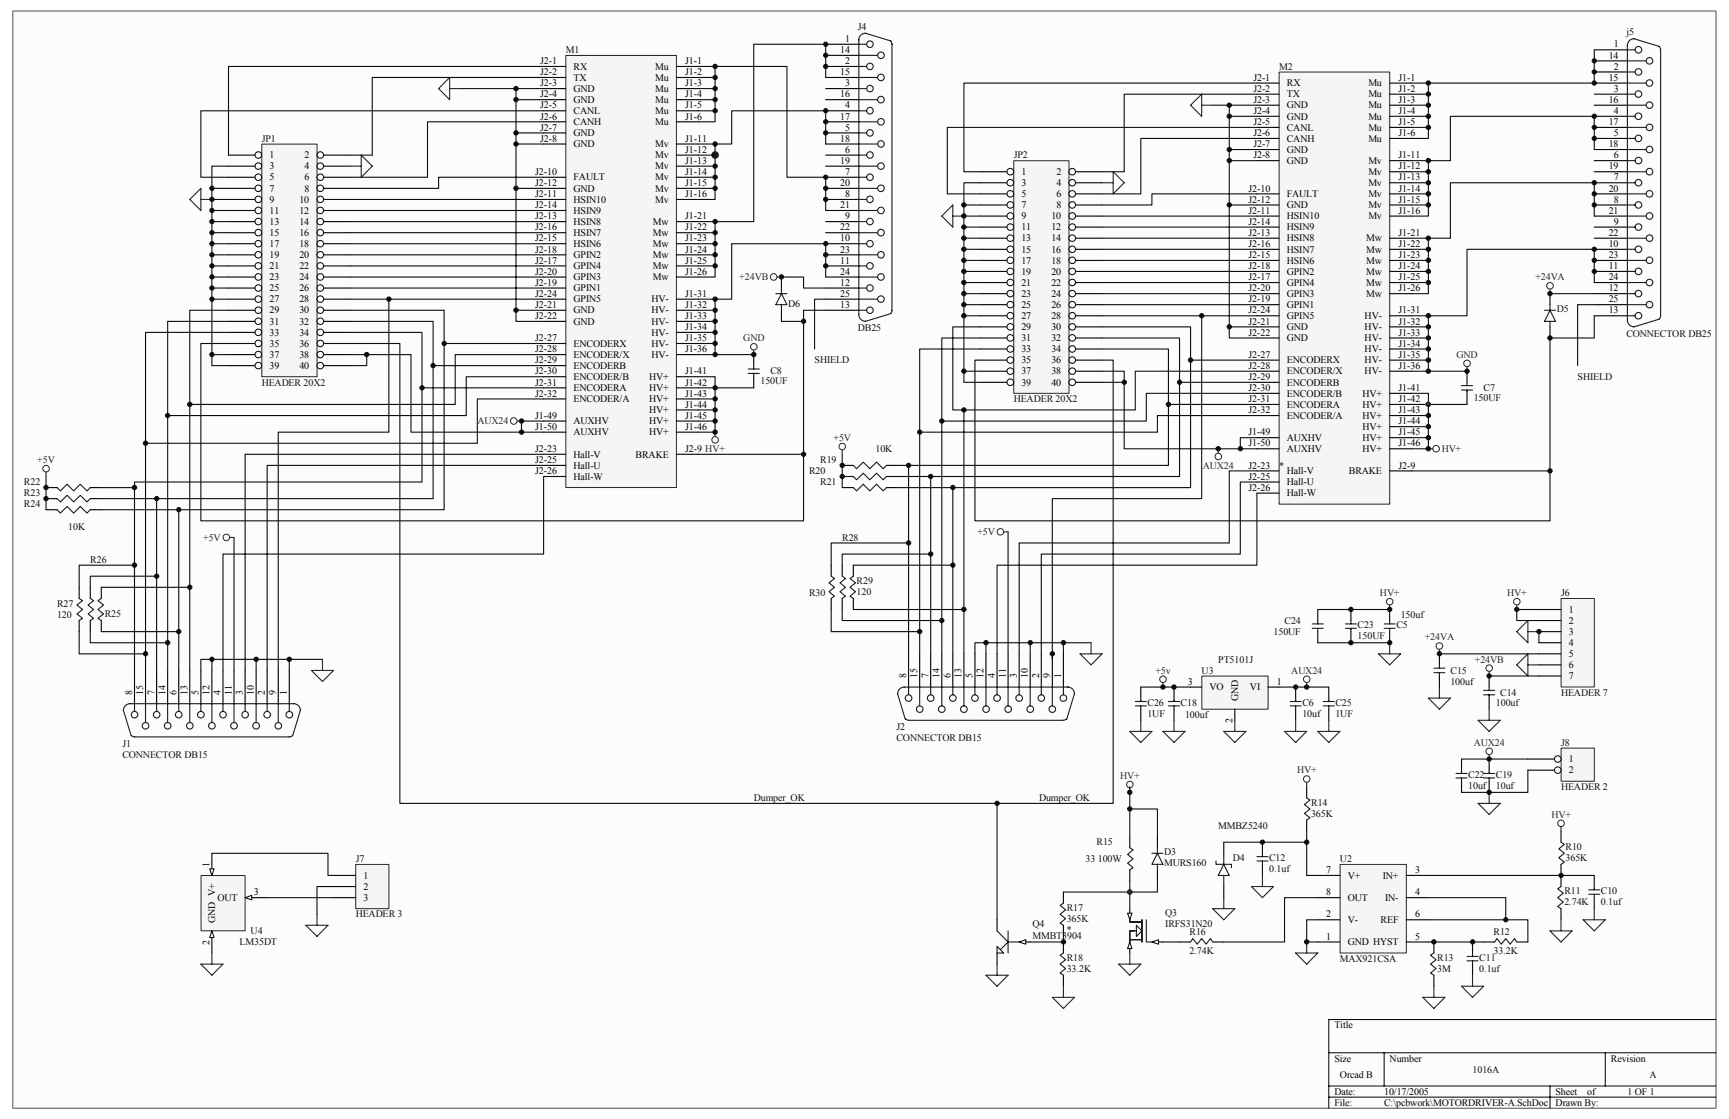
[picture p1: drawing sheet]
<svg xmlns="http://www.w3.org/2000/svg" width="432mm" height="279mm" viewBox="0 0 432 279" stroke-linecap="round" stroke-linejoin="round" font-family="sans-serif">
<defs><g id="words">
<g font-size="2.5">
<text x="211.1" y="10.5">1</text>
<text x="403" y="11.9">1</text>
<text x="134.9" y="16">J2-1</text>
<text x="143.2" y="17.4">RX</text>
<text x="163.6" y="17.4">Mu</text>
<text x="171.1" y="16">J1-1</text>
<text x="209.8" y="13.3">14</text>
<text x="211.1" y="16">2</text>
<text x="401.8" y="14.6">14</text>
<text x="403" y="17.4">2</text>
<text x="134.9" y="18.8">J2-2</text>
<text x="134.9" y="21.5">J2-3</text>
<text x="143.2" y="20.2">TX</text>
<text x="143.2" y="22.9">GND</text>
<text x="163.6" y="20.2">Mu</text>
<text x="163.6" y="22.9">Mu</text>
<text x="171.1" y="18.8">J1-2</text>
<text x="171.1" y="21.5">J1-3</text>
<text x="209.8" y="18.8">15</text>
<text x="211.1" y="21.5">3</text>
<text x="313" y="20.2">J2-1</text>
<text x="313" y="22.9">J2-2</text>
<text x="321.4" y="21.5">RX</text>
<text x="341.7" y="21.5">Mu</text>
<text x="349.3" y="22.9">J1-2</text>
<text x="349.3" y="20.2">J1-1</text>
<text x="401.8" y="20.2">15</text>
<text x="403" y="22.9">3</text>
<text x="134.9" y="24.3">J2-4</text>
<text x="134.9" y="29.8">J2-6</text>
<text x="134.9" y="27.1">J2-5</text>
<text x="143.2" y="25.7">GND</text>
<text x="143.2" y="28.5">CANL</text>
<text x="163.6" y="25.7">Mu</text>
<text x="163.6" y="28.5">Mu</text>
<text x="171.1" y="24.3">J1-4</text>
<text x="171.1" y="29.8">J1-6</text>
<text x="171.1" y="27.1">J1-5</text>
<text x="209.8" y="29.8">17</text>
<text x="209.8" y="24.3">16</text>
<text x="211.1" y="27.1">4</text>
<text x="313" y="25.7">J2-3</text>
<text x="313" y="28.5">J2-4</text>
<text x="321.4" y="24.3">TX</text>
<text x="321.4" y="27.1">GND</text>
<text x="321.4" y="29.8">GND</text>
<text x="341.7" y="24.3">Mu</text>
<text x="341.7" y="29.8">Mu</text>
<text x="341.7" y="27.1">Mu</text>
<text x="349.3" y="28.5">J1-4</text>
<text x="349.3" y="25.7">J1-3</text>
<text x="401.8" y="25.7">16</text>
<text x="403" y="28.5">4</text>
<text x="134.9" y="32.6">J2-7</text>
<text x="134.9" y="35.4">J2-8</text>
<text x="143.2" y="34">GND</text>
<text x="143.2" y="31.2">CANH</text>
<text x="163.6" y="31.2">Mu</text>
<text x="171.1" y="35.4">J1-11</text>
<text x="209.8" y="35.4">18</text>
<text x="211.1" y="32.6">5</text>
<text x="313" y="34">J2-6</text>
<text x="313" y="31.2">J2-5</text>
<text x="321.4" y="35.4">CANH</text>
<text x="321.4" y="32.6">CANL</text>
<text x="341.7" y="35.4">Mu</text>
<text x="341.7" y="32.6">Mu</text>
<text x="349.3" y="34">J1-6</text>
<text x="349.3" y="31.2">J1-5</text>
<text x="401.8" y="31.2">17</text>
<text x="403" y="34">5</text>
<text x="67.3" y="39.5">1</text>
<text x="76" y="39.5">2</text>
<text x="143.2" y="36.8">GND</text>
<text x="163.6" y="36.8">Mv</text>
<text x="163.6" y="39.5">Mv</text>
<text x="171.1" y="38.1">J1-12</text>
<text x="171.1" y="40.9">J1-13</text>
<text x="209.8" y="40.9">19</text>
<text x="211.1" y="38.1">6</text>
<text x="313" y="36.8">J2-7</text>
<text x="313" y="39.5">J2-8</text>
<text x="321.4" y="38.1">GND</text>
<text x="321.4" y="40.9">GND</text>
<text x="341.7" y="40.9">Mv</text>
<text x="349.3" y="39.5">J1-11</text>
<text x="401.8" y="36.8">18</text>
<text x="403" y="39.5">6</text>
<text x="67.3" y="42.3">3</text>
<text x="67.3" y="45.1">5</text>
<text x="67.3" y="47.8">7</text>
<text x="76" y="42.3">4</text>
<text x="76" y="45.1">6</text>
<text x="76" y="47.8">8</text>
<text x="133.6" y="43.7">J2-10</text>
<text x="133.6" y="46.5">J2-12</text>
<text x="143.2" y="45.1">FAULT</text>
<text x="143.2" y="47.8">GND</text>
<text x="163.6" y="42.3">Mv</text>
<text x="163.6" y="45.1">Mv</text>
<text x="163.6" y="47.8">Mv</text>
<text x="171.1" y="43.7">J1-14</text>
<text x="171.1" y="46.5">J1-15</text>
<text x="209.8" y="46.5">20</text>
<text x="211.1" y="43.7">7</text>
<text x="255.1" y="43.7">1</text>
<text x="255.1" y="46.5">3</text>
<text x="263.8" y="43.7">2</text>
<text x="263.8" y="46.5">4</text>
<text x="311.8" y="47.8">J2-10</text>
<text x="341.7" y="43.7">Mv</text>
<text x="341.7" y="46.5">Mv</text>
<text x="349.3" y="42.3">J1-12</text>
<text x="349.3" y="45.1">J1-13</text>
<text x="349.3" y="47.8">J1-14</text>
<text x="401.8" y="47.8">20</text>
<text x="401.8" y="42.3">19</text>
<text x="403" y="45.1">7</text>
<text x="67.3" y="50.6">9</text>
<text x="67.3" y="53.4">11</text>
<text x="74.8" y="50.6">10</text>
<text x="74.8" y="53.4">12</text>
<text x="133.6" y="49.2">J2-11</text>
<text x="133.6" y="52">J2-14</text>
<text x="143.2" y="50.6">HSIN10</text>
<text x="143.2" y="53.4">HSIN9</text>
<text x="163.6" y="50.6">Mv</text>
<text x="171.1" y="49.2">J1-16</text>
<text x="209.8" y="52">21</text>
<text x="211.1" y="49.2">8</text>
<text x="255.1" y="49.2">5</text>
<text x="255.1" y="52">7</text>
<text x="263.8" y="49.2">6</text>
<text x="263.8" y="52">8</text>
<text x="311.8" y="50.6">J2-12</text>
<text x="311.8" y="53.4">J2-11</text>
<text x="321.4" y="49.2">FAULT</text>
<text x="321.4" y="52">GND</text>
<text x="341.7" y="49.2">Mv</text>
<text x="341.7" y="52">Mv</text>
<text x="349.3" y="50.6">J1-15</text>
<text x="349.3" y="53.4">J1-16</text>
<text x="401.8" y="53.4">21</text>
<text x="403" y="50.6">8</text>
<text x="67.3" y="56.1">13</text>
<text x="67.3" y="58.9">15</text>
<text x="74.8" y="56.1">14</text>
<text x="74.8" y="58.9">16</text>
<text x="133.6" y="54.8">J2-13</text>
<text x="133.6" y="57.5">J2-16</text>
<text x="143.2" y="56.1">HSIN8</text>
<text x="143.2" y="58.9">HSIN7</text>
<text x="163.1" y="56.1">Mw</text>
<text x="163.1" y="58.9">Mw</text>
<text x="171.1" y="54.8">J1-21</text>
<text x="171.1" y="57.5">J1-22</text>
<text x="209.8" y="57.5">22</text>
<text x="211.1" y="54.8">9</text>
<text x="255.1" y="54.8">9</text>
<text x="255.1" y="57.5">11</text>
<text x="262.6" y="54.8">10</text>
<text x="262.6" y="57.5">12</text>
<text x="311.8" y="58.9">J2-13</text>
<text x="311.8" y="56.1">J2-14</text>
<text x="321.4" y="54.8">HSIN10</text>
<text x="321.4" y="57.5">HSIN9</text>
<text x="341.7" y="54.8">Mv</text>
<text x="349.3" y="58.9">J1-21</text>
<text x="401.8" y="58.9">22</text>
<text x="403" y="56.1">9</text>
<text x="67.3" y="61.7">17</text>
<text x="67.3" y="64.4">19</text>
<text x="74.8" y="61.7">18</text>
<text x="74.8" y="64.4">20</text>
<text x="133.6" y="60.3">J2-15</text>
<text x="133.6" y="65.8">J2-17</text>
<text x="133.6" y="63.1">J2-18</text>
<text x="143.2" y="61.7">HSIN6</text>
<text x="143.2" y="64.4">GPIN2</text>
<text x="163.1" y="61.7">Mw</text>
<text x="163.1" y="64.4">Mw</text>
<text x="171.1" y="60.3">J1-23</text>
<text x="171.1" y="63.1">J1-24</text>
<text x="171.1" y="65.8">J1-25</text>
<text x="209.8" y="65.8">11</text>
<text x="209.8" y="63.1">23</text>
<text x="209.8" y="60.3">10</text>
<text x="255.1" y="60.3">13</text>
<text x="255.1" y="63.1">15</text>
<text x="255.1" y="65.8">17</text>
<text x="262.6" y="60.3">14</text>
<text x="262.6" y="63.1">16</text>
<text x="262.6" y="65.8">18</text>
<text x="311.8" y="61.7">J2-16</text>
<text x="311.8" y="64.4">J2-15</text>
<text x="321.4" y="60.3">HSIN8</text>
<text x="321.4" y="63.1">HSIN7</text>
<text x="321.4" y="65.8">HSIN6</text>
<text x="341.2" y="60.3">Mw</text>
<text x="341.2" y="63.1">Mw</text>
<text x="341.2" y="65.8">Mw</text>
<text x="349.3" y="61.7">J1-22</text>
<text x="349.3" y="64.4">J1-23</text>
<text x="401.8" y="64.4">23</text>
<text x="401.8" y="61.7">10</text>
<text x="67.3" y="67.2">21</text>
<text x="67.3" y="70">23</text>
<text x="74.8" y="67.2">22</text>
<text x="74.8" y="70">24</text>
<text x="133.6" y="68.6">J2-20</text>
<text x="133.6" y="71.4">J2-19</text>
<text x="143.2" y="67.2">GPIN4</text>
<text x="143.2" y="70">GPIN3</text>
<text x="163.1" y="67.2">Mw</text>
<text x="163.1" y="70">Mw</text>
<text x="171.1" y="68.6">J1-26</text>
<text x="209.8" y="71.4">12</text>
<text x="209.8" y="68.6">24</text>
<text x="255.1" y="68.6">19</text>
<text x="255.1" y="71.4">21</text>
<text x="262.6" y="68.6">20</text>
<text x="262.6" y="71.4">22</text>
<text x="311.8" y="70">J2-17</text>
<text x="311.8" y="67.2">J2-18</text>
<text x="321.4" y="71.4">GPIN4</text>
<text x="321.4" y="68.6">GPIN2</text>
<text x="341.2" y="68.6">Mw</text>
<text x="341.2" y="71.4">Mw</text>
<text x="349.3" y="67.2">J1-24</text>
<text x="349.3" y="70">J1-25</text>
<text x="401.8" y="70">24</text>
<text x="401.8" y="67.2">11</text>
<text x="67.3" y="72.7">25</text>
<text x="67.3" y="75.5">27</text>
<text x="74.8" y="72.7">26</text>
<text x="74.8" y="75.5">28</text>
<text x="133.6" y="74.1">J2-24</text>
<text x="133.6" y="76.9">J2-21</text>
<text x="143.2" y="75.5">GPIN5</text>
<text x="143.2" y="72.7">GPIN1</text>
<text x="162.7" y="75.5">HV-</text>
<text x="171.1" y="74.1">J1-31</text>
<text x="171.1" y="76.9">J1-32</text>
<text x="209.8" y="76.9">13</text>
<text x="209.8" y="74.1">25</text>
<text x="255.1" y="74.1">23</text>
<text x="255.1" y="76.9">25</text>
<text x="262.6" y="74.1">24</text>
<text x="262.6" y="76.9">26</text>
<text x="311.8" y="72.7">J2-20</text>
<text x="311.8" y="75.5">J2-19</text>
<text x="321.4" y="74.1">GPIN3</text>
<text x="321.4" y="76.9">GPIN1</text>
<text x="341.2" y="74.1">Mw</text>
<text x="349.3" y="72.7">J1-26</text>
<text x="401.8" y="75.5">25</text>
<text x="401.8" y="72.7">12</text>
<text x="67.3" y="78.3">29</text>
<text x="67.3" y="81">31</text>
<text x="67.3" y="83.8">33</text>
<text x="74.8" y="78.3">30</text>
<text x="74.8" y="81">32</text>
<text x="74.8" y="83.8">34</text>
<text x="133.6" y="79.7">J2-22</text>
<text x="143.2" y="78.3">GND</text>
<text x="143.2" y="81">GND</text>
<text x="162.7" y="78.3">HV-</text>
<text x="162.7" y="81">HV-</text>
<text x="162.7" y="83.8">HV-</text>
<text x="171.1" y="79.7">J1-33</text>
<text x="171.1" y="82.4">J1-34</text>
<text x="255.1" y="79.7">27</text>
<text x="255.1" y="82.4">29</text>
<text x="262.6" y="79.7">28</text>
<text x="262.6" y="82.4">30</text>
<text x="311.8" y="78.3">J2-24</text>
<text x="311.8" y="81">J2-21</text>
<text x="311.8" y="83.8">J2-22</text>
<text x="321.4" y="79.7">GPIN5</text>
<text x="321.4" y="82.4">GND</text>
<text x="340.8" y="79.7">HV-</text>
<text x="340.8" y="82.4">HV-</text>
<text x="349.3" y="78.3">J1-31</text>
<text x="349.3" y="81">J1-32</text>
<text x="349.3" y="83.8">J1-33</text>
<text x="401.8" y="78.3">13</text>
<text x="67.3" y="86.6">35</text>
<text x="67.3" y="89.3">37</text>
<text x="74.8" y="86.6">36</text>
<text x="74.8" y="89.3">38</text>
<text x="133.6" y="85.2">J2-27</text>
<text x="133.6" y="88">J2-28</text>
<text x="143.2" y="86.6">ENCODERX</text>
<text x="143.2" y="89.3">ENCODER/X</text>
<text x="162.7" y="86.6">HV-</text>
<text x="162.7" y="89.3">HV-</text>
<text x="171.1" y="85.2">J1-35</text>
<text x="171.1" y="88">J1-36</text>
<text x="255.1" y="85.2">31</text>
<text x="255.1" y="88">33</text>
<text x="262.6" y="85.2">32</text>
<text x="262.6" y="88">34</text>
<text x="311.8" y="89.3">J2-27</text>
<text x="321.4" y="85.2">GND</text>
<text x="340.8" y="85.2">HV-</text>
<text x="340.8" y="88">HV-</text>
<text x="349.3" y="86.6">J1-34</text>
<text x="349.3" y="89.3">J1-35</text>
<text x="67.3" y="92.1">39</text>
<text x="74.8" y="92.1">40</text>
<text x="133.6" y="93.5">J2-30</text>
<text x="133.6" y="90.7">J2-29</text>
<text x="143.2" y="94.9">ENCODER/B</text>
<text x="143.2" y="92.1">ENCODERB</text>
<text x="162.1" y="94.9">HV+</text>
<text x="171.1" y="93.5">J1-41</text>
<text x="255.1" y="90.7">35</text>
<text x="255.1" y="93.5">37</text>
<text x="262.6" y="90.7">36</text>
<text x="262.6" y="93.5">38</text>
<text x="311.8" y="92.1">J2-28</text>
<text x="311.8" y="94.9">J2-29</text>
<text x="321.4" y="90.7">ENCODERX</text>
<text x="321.4" y="93.5">ENCODER/X</text>
<text x="340.8" y="90.7">HV-</text>
<text x="340.8" y="93.5">HV-</text>
<text x="349.3" y="92.1">J1-36</text>
<text x="133.6" y="96.3">J2-31</text>
<text x="133.6" y="99">J2-32</text>
<text x="143.2" y="97.6">ENCODERA</text>
<text x="143.2" y="100.4">ENCODER/A</text>
<text x="162.1" y="97.6">HV+</text>
<text x="162.1" y="100.4">HV+</text>
<text x="171.1" y="96.3">J1-42</text>
<text x="171.1" y="99">J1-43</text>
<text x="171.1" y="101.8">J1-44</text>
<text x="255.1" y="96.3">39</text>
<text x="262.6" y="96.3">40</text>
<text x="311.8" y="97.6">J2-30</text>
<text x="311.8" y="100.4">J2-31</text>
<text x="321.4" y="99">ENCODER/B</text>
<text x="321.4" y="96.3">ENCODERB</text>
<text x="321.4" y="101.8">ENCODERA</text>
<text x="340.2" y="99">HV+</text>
<text x="340.2" y="101.8">HV+</text>
<text x="349.3" y="97.6">J1-41</text>
<text x="349.3" y="100.4">J1-42</text>
<text x="133.6" y="104.6">J1-49</text>
<text x="133.6" y="107.3">J1-50</text>
<text x="143.2" y="105.9">AUXHV</text>
<text x="162.1" y="103.2">HV+</text>
<text x="162.1" y="105.9">HV+</text>
<text x="171.1" y="104.6">J1-45</text>
<text x="171.1" y="107.3">J1-46</text>
<text x="311.8" y="103.2">J2-32</text>
<text x="321.4" y="104.6">ENCODER/A</text>
<text x="340.2" y="104.6">HV+</text>
<text x="340.2" y="107.3">HV+</text>
<text x="349.3" y="103.2">J1-43</text>
<text x="349.3" y="105.9">J1-44</text>
<text x="133.6" y="112.9">J2-23</text>
<text x="143.2" y="108.7">AUXHV</text>
<text x="162.1" y="108.7">HV+</text>
<text x="171.1" y="112.9">J2-9 HV+</text>
<text x="311.8" y="108.7">J1-49</text>
<text x="311.8" y="111.5">J1-50</text>
<text x="321.4" y="110.1">AUXHV</text>
<text x="321.4" y="112.9">AUXHV</text>
<text x="340.2" y="110.1">HV+</text>
<text x="340.2" y="112.9">HV+</text>
<text x="349.3" y="108.7">J1-45</text>
<text x="349.3" y="111.5">J1-46</text>
<text x="133.6" y="115.6">J2-25</text>
<text x="133.6" y="118.4">J2-26</text>
<text x="143.2" y="114.2">Hall-V</text>
<text x="143.2" y="117">Hall-U</text>
<text x="143.2" y="119.8">Hall-W</text>
<text x="158.7" y="114.2">BRAKE</text>
<text x="311.8" y="117">J2-23</text>
<text x="311.8" y="119.8">J2-25</text>
<text x="321.4" y="118.4">Hall-V</text>
<text x="336.9" y="118.4">BRAKE</text>
<text x="349.3" y="117">J2-9</text>
<text x="311.8" y="122.6">J2-26</text>
<text x="321.4" y="121.2">Hall-U</text>
<text x="321.4" y="123.9">Hall-W</text>
<text x="391.8" y="153">1</text>
<text x="391.8" y="155.7">2</text>
<text x="391.8" y="158.5">3</text>
<text x="391.8" y="161.3">4</text>
<text x="391.8" y="164.1">5</text>
<text x="391.8" y="166.8">6</text>
<text x="33" y="173.5" transform="rotate(-90 33 173.5)">8</text>
<text x="35.8" y="173.5" transform="rotate(-90 35.8 173.5)">15</text>
<text x="38.5" y="173.5" transform="rotate(-90 38.5 173.5)">7</text>
<text x="41.3" y="173.5" transform="rotate(-90 41.3 173.5)">14</text>
<text x="44" y="173.5" transform="rotate(-90 44 173.5)">6</text>
<text x="46.8" y="173.5" transform="rotate(-90 46.8 173.5)">13</text>
<text x="49.6" y="173.5" transform="rotate(-90 49.6 173.5)">5</text>
<text x="52.3" y="173.5" transform="rotate(-90 52.3 173.5)">12</text>
<text x="55.1" y="173.5" transform="rotate(-90 55.1 173.5)">4</text>
<text x="57.9" y="173.5" transform="rotate(-90 57.9 173.5)">11</text>
<text x="60.6" y="173.5" transform="rotate(-90 60.6 173.5)">3</text>
<text x="63.4" y="173.5" transform="rotate(-90 63.4 173.5)">10</text>
<text x="66.1" y="173.5" transform="rotate(-90 66.1 173.5)">2</text>
<text x="68.9" y="173.5" transform="rotate(-90 68.9 173.5)">9</text>
<text x="71.7" y="173.5" transform="rotate(-90 71.7 173.5)">1</text>
<text x="226.3" y="169.4" transform="rotate(-90 226.3 169.4)">8</text>
<text x="229.1" y="169.4" transform="rotate(-90 229.1 169.4)">15</text>
<text x="231.9" y="169.4" transform="rotate(-90 231.9 169.4)">7</text>
<text x="234.6" y="169.4" transform="rotate(-90 234.6 169.4)">14</text>
<text x="237.4" y="169.4" transform="rotate(-90 237.4 169.4)">6</text>
<text x="240.1" y="169.4" transform="rotate(-90 240.1 169.4)">13</text>
<text x="242.9" y="169.4" transform="rotate(-90 242.9 169.4)">5</text>
<text x="245.7" y="169.4" transform="rotate(-90 245.7 169.4)">12</text>
<text x="248.4" y="169.4" transform="rotate(-90 248.4 169.4)">4</text>
<text x="251.2" y="169.4" transform="rotate(-90 251.2 169.4)">11</text>
<text x="254" y="169.4" transform="rotate(-90 254 169.4)">3</text>
<text x="256.7" y="169.4" transform="rotate(-90 256.7 169.4)">10</text>
<text x="259.5" y="169.4" transform="rotate(-90 259.5 169.4)">2</text>
<text x="262.2" y="169.4" transform="rotate(-90 262.2 169.4)">9</text>
<text x="265" y="169.4" transform="rotate(-90 265 169.4)">1</text>
<text x="296.7" y="171">3</text>
<text x="302" y="172.4">VO</text>
<text x="312.2" y="172.4">VI</text>
<text x="318.9" y="171">1</text>
<text x="391.8" y="169.6">7</text>
<text x="309.2" y="175.2" transform="rotate(-90 309.2 175.2)">GND</text>
<text x="307.8" y="180.6" transform="rotate(-90 307.8 180.6)">2</text>
<text x="391.8" y="190.4">1</text>
<text x="391.8" y="193.1">2</text>
<text x="52.3" y="216.4" transform="rotate(-90 52.3 216.4)">1</text>
<text x="90.8" y="219.4">1</text>
<text x="331.2" y="218">7</text>
<text x="336.6" y="219.4">V+</text>
<text x="345.3" y="219.4">IN+</text>
<text x="353.4" y="218">3</text>
<text x="54.3" y="224.9">OUT</text>
<text x="63.4" y="223.5">3</text>
<text x="90.8" y="222.2">2</text>
<text x="90.8" y="224.9">3</text>
<text x="331.2" y="223.5">8</text>
<text x="336.6" y="224.9">OUT</text>
<text x="345.9" y="224.9">IN-</text>
<text x="353.4" y="223.5">4</text>
<text x="53.7" y="230.5" transform="rotate(-90 53.7 230.5)">GND V+</text>
<text x="331.2" y="229.1">2</text>
<text x="336.6" y="230.5">V-</text>
<text x="344.8" y="230.5">REF</text>
<text x="353.4" y="229.1">6</text>
<text x="52.3" y="235.9" transform="rotate(-90 52.3 235.9)">2</text>
<text x="331.2" y="234.6">1</text>
<text x="336.6" y="236">GND HYST</text>
<text x="353.4" y="234.6">5</text>
<text x="333.2" y="256.8">Title</text>
<text x="333.2" y="265">Size</text>
<text x="334.6" y="269.2">Orcad B</text>
<text x="347" y="265">Number</text>
<text x="402.3" y="265">Revision</text>
<text x="333.2" y="273.4">Date:</text>
<text x="345.7" y="273.4">10/17/2005</text>
<text x="388.5" y="273.4">Sheet</text>
<text x="396.4" y="273.4">of</text>
<text x="333.2" y="276.1">File:</text>
<text x="345.7" y="276.1">C:\pcbwork\MOTORDRIVER-A.SchDoc</text>
<text x="388.5" y="276.1">Drawn By:</text>
</g>
<g font-size="2.5" fill="#0e0e0e">
<text x="214.2" y="7.4">J4</text>
<text x="406.2" y="8.8">j5</text>
<text x="141.3" y="13.3">M1</text>
<text x="319.4" y="17.4">M2</text>
<text x="65.4" y="35.4">JP1</text>
<text x="253.2" y="39.5">JP2</text>
<text x="196.8" y="76.6">D6</text>
<text x="388.8" y="78">D5</text>
<text x="214.2" y="82.7">DB25</text>
<text x="406.2" y="84.1">CONNECTOR DB25</text>
<text x="189.9" y="96">150UF</text>
<text x="192.4" y="93.5">C8</text>
<text x="203.5" y="90.7">SHIELD</text>
<text x="394" y="94.9">SHIELD</text>
<text x="65.4" y="96.3">HEADER 20X2</text>
<text x="253.2" y="100.4">HEADER 20X2</text>
<text x="368" y="100.1">150UF</text>
<text x="370.5" y="97.6">C7</text>
<text x="218.6" y="112.9">10K</text>
<text x="202.1" y="118.4">R20</text>
<text x="204.8" y="115.6">R19</text>
<text x="319.4" y="117">*</text>
<text x="6" y="121.2">R22</text>
<text x="6" y="123.9">R23</text>
<text x="204.8" y="121.2">R21</text>
<text x="6" y="126.7">R24</text>
<text x="17" y="132.2">10K</text>
<text x="210.4" y="135">R28</text>
<text x="22.5" y="140.5">R26</text>
<text x="202.1" y="148.8">R30</text>
<text x="213.9" y="145.8">R29</text>
<text x="213.9" y="148.6">120</text>
<text x="389.9" y="148.8">J6</text>
<text x="14.3" y="151.6">R27</text>
<text x="14.3" y="154.4">120</text>
<text x="26.1" y="154.1">R25</text>
<text x="320.8" y="155.7">C24</text>
<text x="349.8" y="154.4">150uf</text>
<text x="318.1" y="158.5">150UF</text>
<text x="339" y="156.9">C23</text>
<text x="339" y="159.6">150UF</text>
<text x="348.7" y="156.9">C5</text>
<text x="304.2" y="165.4">PT5101J</text>
<text x="300.1" y="168.2">U3</text>
<text x="362.2" y="168.2">C15</text>
<text x="362.2" y="171">100uf</text>
<text x="374.7" y="173.7">C14</text>
<text x="389.9" y="173.7">HEADER 7</text>
<text x="286.6" y="176.2">C26</text>
<text x="286.6" y="179">1UF</text>
<text x="294.9" y="176.2">C18</text>
<text x="296" y="179.3">100uf</text>
<text x="325.2" y="176.2">C6</text>
<text x="325.2" y="179">10uf</text>
<text x="333.5" y="176.2">C25</text>
<text x="333.5" y="179">1UF</text>
<text x="373.6" y="176.2">100uf</text>
<text x="223.9" y="182.3">J2</text>
<text x="223.9" y="185.1">CONNECTOR DB15</text>
<text x="30.6" y="186.5">J1</text>
<text x="30.6" y="189.2">CONNECTOR DB15</text>
<text x="389.9" y="186.2">J8</text>
<text x="366.7" y="194.2">C22</text>
<text x="366.7" y="197">10uf</text>
<text x="373.6" y="194.2">C19</text>
<text x="373.6" y="197">10uf</text>
<text x="389.9" y="197.3">HEADER 2</text>
<text x="188.3" y="200">Dumper_OK</text>
<text x="259.5" y="200">Dumper_OK</text>
<text x="327.4" y="201.1">R14</text>
<text x="327.4" y="203.9">365K</text>
<text x="304.2" y="206.9">MMBZ5240</text>
<text x="88.8" y="215.2">J7</text>
<text x="271.1" y="215.2">33 100W</text>
<text x="273.9" y="211.1">R15</text>
<text x="290.7" y="213.6">D3</text>
<text x="307.8" y="215">D4</text>
<text x="316.9" y="215">C12</text>
<text x="334.6" y="215.2">U2</text>
<text x="391" y="212.2">R10</text>
<text x="391" y="215">365K</text>
<text x="290.7" y="216.3">MURS160</text>
<text x="316.9" y="217.7">0.1uf</text>
<text x="266.4" y="227.4">R17</text>
<text x="390.7" y="223.3">R11</text>
<text x="390.7" y="226">2.74K</text>
<text x="399.8" y="223.3">C10</text>
<text x="399.8" y="226">0.1uf</text>
<text x="62.6" y="233.2">U4</text>
<text x="88.8" y="229.1">HEADER 3</text>
<text x="257.9" y="231.6">Q4</text>
<text x="266.4" y="233">*</text>
<text x="266.4" y="230.2">365K</text>
<text x="291" y="228.8">Q3</text>
<text x="291" y="231.6">IRFS31N20</text>
<text x="297.1" y="233.5">R16</text>
<text x="373" y="233.5">R12</text>
<text x="59.8" y="236">LM35DT</text>
<text x="257.9" y="234.3">MMBT3904</text>
<text x="266.4" y="239.9">R18</text>
<text x="297.1" y="238.2">2.74K</text>
<text x="358.9" y="239.9">R13</text>
<text x="369.4" y="239.9">C11</text>
<text x="373" y="238.2">33.2K</text>
<text x="266.4" y="242.6">33.2K</text>
<text x="334.6" y="240.2">MAX921CSA</text>
<text x="358.9" y="242.6">3M</text>
<text x="369.4" y="242.6">0.1uf</text>
<text x="367.8" y="267.8">1016A</text>
<text x="412" y="269.2">A</text>
<text x="406.4" y="273.4">1 OF 1</text>
</g>
<g font-size="2.5" fill="#262626">
<text x="184.6" y="70">+24VB</text>
<text x="383.4" y="70">+24VA</text>
<text x="185.6" y="85.2">GND</text>
<text x="363.8" y="89.3">GND</text>
<text x="119.2" y="105.9">AUX24</text>
<text x="208.2" y="110.1">+5V</text>
<text x="360" y="112.9">HV+</text>
<text x="9.3" y="115.6">+5V</text>
<text x="300.4" y="117">AUX24</text>
<text x="50.8" y="135">+5V</text>
<text x="244.1" y="133.6">+5V</text>
<text x="344.6" y="148.8">HV+</text>
<text x="376.4" y="148.8">HV+</text>
<text x="355.8" y="159.9">+24VA</text>
<text x="368.3" y="165.4">+24VB</text>
<text x="288.5" y="168.2">+5v</text>
<text x="322.5" y="168.2">AUX24</text>
<text x="368" y="186.2">AUX24</text>
<text x="279.7" y="194.5">HV+</text>
<text x="323.9" y="193.1">HV+</text>
<text x="387.4" y="204.2">HV+</text>
</g>
</g></defs>
<path d="M3.2 2.8h425.3v273.9h-425.3z" fill="#fcfcfc"/>
<path d="M3.2 2.8h425.3v273.9h-425.3z" fill="none" stroke="#6e6e6e" stroke-width=".25"/>
<path d="M3.2 2.8h425.3v273.9h-425.3z" fill="#fcfcfc"/>
<path d="M3.2 2.8h425.3v273.9h-425.3z" fill="none" stroke="#6e6e6e" stroke-width=".25"/>
<path d="M428.5 254.6h-96.6v22.1M331.9 262.9h96.6M331.9 271.2h96.6M331.9 273.9h96.6M345.7 262.9v8.3M387.1 271.2v5.5M400.9 262.9v8.3" fill="none" stroke="#000" stroke-width=".25"/>
<g fill="#0e0e0e" stroke="#0e0e0e" stroke-width=".25">
<circle cx="178.6" cy="38.7" r=".54"/>
<circle cx="282.2" cy="222.7" r=".55"/>
<circle cx="356.7" cy="101" r=".55"/>
</g>
<path d="M334.7 215.9h16.5v22.1h-16.5z" fill="#f5f5f5"/>
<g fill="none" stroke="#262626" stroke-width=".25">
<path d="M334.7 215.8h16.5v22.2h-16.5z"/>
<circle cx="389.9" cy="205.6" r=".82"/>
</g>
<g fill="none" stroke="#000" stroke-width=".28">
<path d="M326.3 196.4v2.8M305.6 210.3v2.8M315.3 210.3v2.8M315.3 215.8v2.8M326.3 204.8v2.7M329.1 218.6h5.5M351.2 218.6h5.5M389.8 207.5v2.8M389.8 215.8v5.6M398.1 218.6v2.8M287.7 235.2h2.7M294.6 235.2h2.7"/>
<path d="M302.9 235.2h2.7M305.6 221.4v2.7M329.1 224.1h5.5M329.1 229.7h5.5M329.1 235.2h5.5M351.2 224.1h5.5M351.2 229.7h5.5M351.2 235.2h5.5M358.1 235.2v2.8M367.7 235.2v2.8M370.5 235.2h2.8M378.8 235.2h2.8"/>
<path d="M389.8 226.9v2.8M398.1 224.1v2.8M358.1 243.5v2.8M367.7 240.7v2.8"/>
</g>
<g fill="none" stroke="#1c1c1c" stroke-width=".28">
<path d="M326.3 199.2l.9 .6-1.4 1.1 1.4 1.1-1.4 1.1 1.4 1.1-.9 .6M303.7 215v.8h3.9v.9M305.6 215.8l1.4 2.8h-2.8zM305.6 213.1v2.7M305.6 218.6v2.8M313.9 213.9h2.8M313.9 215h2.8M315.3 213.1v.8M315.3 215v.8M389.8 210.3l.9 .5-1.4 1.1 1.4 1.2-1.4 1.1 1.4 1.1-.9 .5M297.3 235.2l.6-.8 1.1 1.4 1.1-1.4 1.1 1.4 1.1-1.4 .6 .8M358.1 238l-.8 .5 1.3 1.1-1.3 1.1 1.3 1.1-1.3 1.2 .8 .5"/>
<path d="M366.4 238.8h2.7M366.4 239.9h2.7M367.7 238v.8M367.7 239.9v.8M373.3 235.2l.5-.8 1.1 1.4 1.1-1.4 1.1 1.4 1.1-1.4 .6 .8M389.8 221.4l-.8 .5 1.4 1.1-1.4 1.1 1.4 1.1-1.4 1.1 .8 .6M396.7 222.2h2.8M396.7 223.3h2.8M398.1 221.4v.8M398.1 223.3v.8"/>
</g>
<g fill="none" stroke="#262626" stroke-width=".28">
<path d="M315.3 218.6v2.8M389.8 206.4v1.1M302.9 226.9h5.5l-2.8 2.8zM305.6 224.1v2.8M312.5 221.4h5.6l-2.8 2.7zM323.6 238h5.5l-2.8 2.7zM326.3 235.2v2.8M387.1 232.4h5.5l-2.8 2.8zM389.8 229.7v2.7M395.4 229.7h5.5l-2.8 2.7zM398.1 226.9v2.8M355.3 249h5.5l-2.7 2.8z"/>
<path d="M358.1 246.3v2.7M365 246.3h5.5l-2.8 2.7zM367.7 243.5v2.8"/>
</g>
<path d="M305.6 210.3h20.7M326.3 207.5v11.1h2.8M356.7 218.6h41.4M329.1 229.7h-2.8v5.5h2.8M329.1 224.1h-8.3v11.1h-15.2M356.7 224.1h19.3v5.6h-19.3M356.7 235.2h13.8M376 229.7h5.6v5.5" fill="none" stroke="#0e0e0e" stroke-width=".28"/>
<path d="M287.7 235.2l1.6-.6v1.2z" fill="#fcfcfc" stroke="#000" stroke-width=".25"/>
<path d="M282.2 226.9v2.8" fill="none" stroke="#000" stroke-width=".28"/>
<path d="M281.6 228h1.1l-.5 1.7z" fill="#fcfcfc" stroke="#000" stroke-width=".25"/>
<path d="M282.2 235.2v2.8" fill="none" stroke="#000" stroke-width=".28"/>
<path d="M282.2 235.2l.5 1.7h-1.1z" fill="#fcfcfc" stroke="#000" stroke-width=".25"/>
<path d="M282.2 211.7l.8 .5-1.4 1.1 1.4 1.1-1.4 1.1 1.4 1.2-.8 .5M287.7 213.1h2.7M289.1 213.1l1.3 2.7h-2.7zM289.1 211.7v1.4M289.1 215.8v1.4M265.6 225.5l-.8 .6 1.3 1.1-1.3 1.1 1.3 1.1-1.3 1.1 .8 .5M282.2 234.6h3M283.3 232.4h-1.1v2.8v-2.8h1.6M283.8 231l1.4 1.4-1.4 1.4zM284.9 230.2h-2.7v-.5v.5h3M285.2 229.7v5.5M286.3 229.7v5.5h1.4" fill="none" stroke="#1c1c1c" stroke-width=".28"/>
<path d="M282.2 196.4v12.5M282.2 202h6.9v6.9M282.2 220v6.9M289.1 220v2.7h-23.5M290.4 235.2h4.2" fill="none" stroke="#0e0e0e" stroke-width=".28"/>
<path d="M282.2 196.7v1.1M326.3 195.3v1.1M282.2 238v2.7M279.4 240.7h5.5l-2.7 2.8z" fill="none" stroke="#262626" stroke-width=".28"/>
<path d="M282.2 208.9v2.8M282.2 217.2v2.8M289.1 208.9v2.8M289.1 217.2v2.8M254.5 235.2h2.8M265.6 222.7v2.8M265.6 231v2.8" fill="none" stroke="#000" stroke-width=".28"/>
<g fill="none" stroke="#262626" stroke-width=".25">
<circle cx="282.2" cy="195.9" r=".82"/>
<circle cx="326.3" cy="194.5" r=".81"/>
</g>
<path d="M254.5 235.2l1.7-.6v1.2z" fill="#fcfcfc" stroke="#000" stroke-width=".25"/>
<path d="M249 229.7v2.7M249 238v2.7M265.6 235.2v2.8M265.6 243.5v2.8" fill="none" stroke="#000" stroke-width=".28"/>
<path d="M249 232.4l2.8 2.8-2 1.9-.8-.8v1.7h1.7l-.9-.9M251.8 232.4v5.6M251.8 235.2h2.7M265.6 238l-.8 .5 1.3 1.1-1.3 1.1 1.3 1.1-1.3 1.2 .8 .5" fill="none" stroke="#1c1c1c" stroke-width=".28"/>
<path d="M265.6 233.8v1.4h-8.3" fill="none" stroke="#0e0e0e" stroke-width=".28"/>
<path d="M246.2 243.5h5.6l-2.8 2.8zM249 240.7v2.8M262.8 249h5.5l-2.7 2.8zM265.6 246.3v2.7" fill="none" stroke="#262626" stroke-width=".28"/>
<path d="M141.3 13.9h27.6v107.8h-27.6z" fill="#f5f5f5"/>
<path d="M141.3 13.8h27.6v107.9h-27.6z" fill="none" stroke="#262626" stroke-width=".25"/>
<g fill="none" stroke="#000" stroke-width=".28">
<path d="M135.8 19.3h5.5M135.8 16.6h5.5M168.9 19.3h5.5M168.9 16.6h5.5M135.8 24.9h5.5M135.8 30.4h5.5M135.8 22.1h5.5M135.8 27.7h5.5M135.8 36h5.5M135.8 33.2h5.5M168.9 24.9h5.5M168.9 30.4h5.5"/>
<path d="M168.9 22.1h5.5M168.9 27.7h5.5M168.9 36h5.5M168.9 38.7h5.5M135.8 44.3h5.5M135.8 47h5.5M135.8 49.8h5.5M135.8 55.3h5.5M135.8 58.1h5.5M135.8 52.6h5.5M168.9 41.5h5.5M168.9 44.3h5.5"/>
<path d="M168.9 47h5.5M168.9 49.8h5.5M168.9 55.3h5.5M168.9 58.1h5.5M135.8 60.9h5.5M135.8 63.6h5.5M135.8 66.4h5.5M135.8 69.2h5.5M135.8 74.7h5.5M135.8 71.9h5.5M135.8 77.5h5.5M168.9 60.9h5.5"/>
<path d="M168.9 63.6h5.5M168.9 66.4h5.5M168.9 69.2h5.5M168.9 74.7h5.5M168.9 77.5h5.5M135.8 80.2h5.5M135.8 85.8h5.5M135.8 88.5h5.5M135.8 94.1h5.5M135.8 91.3h5.5M135.8 96.8h5.5M135.8 99.6h5.5"/>
<path d="M168.9 80.2h5.5M168.9 85.8h5.5M168.9 88.5h5.5M168.9 94.1h5.5M168.9 96.8h5.5M168.9 99.6h5.5M168.9 83h5.5M135.8 113.4h5.5M135.8 105.1h5.5M135.8 107.9h5.5M135.8 116.2h5.5M135.8 119h5.5"/>
<path d="M168.9 113.4h5.5M168.9 102.4h5.5M168.9 105.1h5.5M168.9 107.9h5.5"/>
</g>
<path d="M319.5 18h27.6v107.9h-27.6z" fill="#f5f5f5"/>
<g fill="none" stroke="#262626" stroke-width=".25">
<path d="M319.4 18h27.7v107.9h-27.7z"/>
<circle cx="193.2" cy="69.2" r=".82"/>
<circle cx="387.1" cy="71.4" r=".82"/>
<circle cx="188.3" cy="86.6" r=".82"/>
<circle cx="366.4" cy="90.7" r=".82"/>
<circle cx="178.6" cy="109.8" r=".82"/>
<circle cx="358.7" cy="112" r=".82"/>
<circle cx="378.8" cy="150.2" r=".81"/>
<circle cx="359.5" cy="161.3" r=".82"/>
</g>
<g fill="none" stroke="#000" stroke-width=".28">
<path d="M313.9 23.5h5.5M313.9 29h5.5M313.9 34.6h5.5M313.9 20.7h5.5M313.9 26.3h5.5M313.9 31.8h5.5M313.9 37.3h5.5M347 23.5h5.6M347 29h5.6M347 34.6h5.6M347 20.7h5.6M347 26.3h5.6"/>
<path d="M347 31.8h5.6M313.9 40.1h5.5M313.9 48.4h5.5M313.9 51.2h5.5M313.9 54h5.5M313.9 59.5h5.5M313.9 56.7h5.5M347 40.1h5.6M347 42.9h5.6M347 45.6h5.6M347 48.4h5.6M347 51.2h5.6"/>
<path d="M347 54h5.6M347 59.5h5.6M195.2 69.2v2.7M195.2 77.5v2.7M313.9 62.3h5.5M313.9 65h5.5M313.9 67.8h5.5M313.9 70.5h5.5M313.9 73.3h5.5M313.9 78.8h5.5M313.9 76.1h5.5M347 62.3h5.6"/>
<path d="M347 65h5.6M347 67.8h5.6M347 70.5h5.6M347 73.3h5.6M347 78.8h5.6M387.1 73.3v2.8M188.2 88.5v2.8M188.2 94.1v2.7M313.9 81.6h5.5M313.9 84.4h5.5M313.9 89.9h5.5M313.9 92.7h5.5"/>
<path d="M313.9 98.2h5.5M313.9 95.5h5.5M347 81.6h5.6M347 84.4h5.6M347 89.9h5.6M347 92.7h5.6M347 98.2h5.6M347 87.1h5.6M366.4 92.7v2.8M366.4 98.2v2.8M387.1 81.6v2.8M313.9 117.6h5.5"/>
<path d="M313.9 101h5.5M313.9 103.8h5.5M313.9 109.3h5.5M313.9 112.1h5.5M347 117.6h5.6M347 101h5.6M347 103.8h5.6M347 106.5h5.6M347 109.3h5.6M347 112.1h5.6M313.9 120.4h5.5M313.9 123.1h5.5"/>
</g>
<g fill="none" stroke="#0e0e0e" stroke-width=".28">
<path d="M174.4 16.6h4.2v13.8h-4.2M174.4 36h4.2v13.8h-4.2M174.4 27.7h4.2M174.4 24.9h4.2M174.4 22.1h4.2M352.6 31.8h4.1M352.6 29h4.1M352.6 26.3h4.1M174.4 55.3h4.2v13.9h-4.2M174.4 47h4.2M174.4 44.3h4.2M174.4 41.5h4.2"/>
<path d="M174.4 58.1h4.2M352.6 59.5h4.1v13.8h-4.1M352.6 51.2h4.1M352.6 48.4h4.1M352.6 45.6h4.1M174.4 74.7h4.2v2.8M174.4 77.5h4.2v5.5h-4.2M174.4 60.9h4.2M174.4 63.6h4.2M174.4 66.4h4.2M352.6 62.3h4.1M352.6 65h4.1"/>
<path d="M352.6 67.8h4.1M352.6 70.5h4.1M174.4 96.8h4.2v11.1h-4.2M174.4 94.1h4.2v2.7h9.6M174.4 85.8h4.2M174.4 80.2h4.2M174.4 99.6h4.2M178.6 83v5.5h-4.2M178.6 88.5h9.6M352.6 98.2h4.1v13.9h-4.1M352.6 89.9h4.1M352.6 84.4h4.1"/>
<path d="M356.7 92.7h9.7M174.4 105.1h4.2M174.4 102.4h4.2M352.6 109.3h4.1M352.6 106.5h4.1M352.6 103.8h4.1M352.6 101h13.8"/>
</g>
<circle cx="178.6" cy="38.7" r=".82" fill="#131313" stroke="#131313" stroke-width=".25"/>
<path d="M194 69.2h1.2M387.1 72.2v1.1M188.2 87.4v1.1M366.4 91.6v1.1M178.6 107.9v1.1M356.7 112.1h1.1M378.8 151.1v1.1M381.6 154.9v5.6l-2.8-2.8zM381.6 157.7h2.7M359.5 162.1v1.2" fill="none" stroke="#262626" stroke-width=".28"/>
<g fill="none" stroke="#1c1c1c" stroke-width=".28">
<path d="M193.8 73.3h2.7M195.2 73.3l1.3 2.8h-2.7zM195.2 71.9v1.4M195.2 76.1v1.4M385.7 77.5h2.8M387.1 77.5l1.4 2.7h-2.8zM387.1 76.1v1.4M186.9 93.2h2.7M186.9 92.1h2.7M188.2 91.3v.8M188.2 93.2v.9M365 97.4h2.7"/>
<path d="M365 96.3h2.7M366.4 95.5v.8M366.4 97.4v.8M387.1 80.2v1.4"/>
</g>
<circle cx="356.7" cy="101" r=".55" fill="#262626" stroke="#262626" stroke-width=".25"/>
<path d="M253.2 40.2h13.8v58h-13.8z" fill="#f5f5f5"/>
<path d="M253.2 40.1h13.8v58.1h-13.8z" fill="none" stroke="#262626" stroke-width=".25"/>
<path d="M244.9 42.9h8.3" fill="none" stroke="#000" stroke-width=".28"/>
<circle cx="252.3" cy="42.9" r=".83" fill="#fcfcfc" stroke="#000" stroke-width=".25"/>
<path d="M267 42.9h8.2" fill="none" stroke="#000" stroke-width=".28"/>
<circle cx="267.8" cy="42.9" r=".82" fill="#fcfcfc" stroke="#000" stroke-width=".25"/>
<path d="M244.9 45.6h8.3" fill="none" stroke="#000" stroke-width=".28"/>
<circle cx="252.3" cy="45.6" r=".83" fill="#fcfcfc" stroke="#000" stroke-width=".25"/>
<path d="M267 45.6h8.2" fill="none" stroke="#000" stroke-width=".28"/>
<circle cx="267.8" cy="45.6" r=".82" fill="#fcfcfc" stroke="#000" stroke-width=".25"/>
<path d="M244.9 48.4h8.3" fill="none" stroke="#000" stroke-width=".28"/>
<circle cx="252.3" cy="48.4" r=".83" fill="#fcfcfc" stroke="#000" stroke-width=".25"/>
<path d="M267 48.4h8.2" fill="none" stroke="#000" stroke-width=".28"/>
<circle cx="267.8" cy="48.4" r=".82" fill="#fcfcfc" stroke="#000" stroke-width=".25"/>
<path d="M244.9 51.2h8.3" fill="none" stroke="#000" stroke-width=".28"/>
<circle cx="252.3" cy="51.2" r=".83" fill="#fcfcfc" stroke="#000" stroke-width=".25"/>
<path d="M267 51.2h8.2" fill="none" stroke="#000" stroke-width=".28"/>
<circle cx="267.8" cy="51.2" r=".82" fill="#fcfcfc" stroke="#000" stroke-width=".25"/>
<path d="M244.9 54h8.3" fill="none" stroke="#000" stroke-width=".28"/>
<circle cx="252.3" cy="53.9" r=".83" fill="#fcfcfc" stroke="#000" stroke-width=".25"/>
<path d="M267 54h8.2" fill="none" stroke="#000" stroke-width=".28"/>
<circle cx="267.8" cy="53.9" r=".82" fill="#fcfcfc" stroke="#000" stroke-width=".25"/>
<path d="M244.9 56.7h8.3" fill="none" stroke="#000" stroke-width=".28"/>
<circle cx="252.3" cy="56.7" r=".83" fill="#fcfcfc" stroke="#000" stroke-width=".25"/>
<path d="M267 56.7h8.2" fill="none" stroke="#000" stroke-width=".28"/>
<circle cx="267.8" cy="56.7" r=".82" fill="#fcfcfc" stroke="#000" stroke-width=".25"/>
<path d="M244.9 59.5h8.3" fill="none" stroke="#000" stroke-width=".28"/>
<circle cx="252.3" cy="59.5" r=".83" fill="#fcfcfc" stroke="#000" stroke-width=".25"/>
<path d="M267 59.5h8.2" fill="none" stroke="#000" stroke-width=".28"/>
<circle cx="267.8" cy="59.5" r=".82" fill="#fcfcfc" stroke="#000" stroke-width=".25"/>
<path d="M244.9 62.3h8.3" fill="none" stroke="#000" stroke-width=".28"/>
<circle cx="252.3" cy="62.2" r=".83" fill="#fcfcfc" stroke="#000" stroke-width=".25"/>
<path d="M267 62.3h8.2" fill="none" stroke="#000" stroke-width=".28"/>
<circle cx="267.8" cy="62.2" r=".82" fill="#fcfcfc" stroke="#000" stroke-width=".25"/>
<path d="M244.9 65h8.3" fill="none" stroke="#000" stroke-width=".28"/>
<circle cx="252.3" cy="65" r=".83" fill="#fcfcfc" stroke="#000" stroke-width=".25"/>
<path d="M267 65h8.2" fill="none" stroke="#000" stroke-width=".28"/>
<circle cx="267.8" cy="65" r=".82" fill="#fcfcfc" stroke="#000" stroke-width=".25"/>
<path d="M244.9 67.8h8.3" fill="none" stroke="#000" stroke-width=".28"/>
<circle cx="252.3" cy="67.8" r=".83" fill="#fcfcfc" stroke="#000" stroke-width=".25"/>
<path d="M267 67.8h8.2" fill="none" stroke="#000" stroke-width=".28"/>
<circle cx="267.8" cy="67.8" r=".82" fill="#fcfcfc" stroke="#000" stroke-width=".25"/>
<path d="M244.9 70.5h8.3" fill="none" stroke="#000" stroke-width=".28"/>
<circle cx="252.3" cy="70.5" r=".83" fill="#fcfcfc" stroke="#000" stroke-width=".25"/>
<path d="M267 70.5h8.2" fill="none" stroke="#000" stroke-width=".28"/>
<circle cx="267.8" cy="70.5" r=".82" fill="#fcfcfc" stroke="#000" stroke-width=".25"/>
<path d="M244.9 73.3h8.3" fill="none" stroke="#000" stroke-width=".28"/>
<circle cx="252.3" cy="73.3" r=".83" fill="#fcfcfc" stroke="#000" stroke-width=".25"/>
<path d="M267 73.3h8.2" fill="none" stroke="#000" stroke-width=".28"/>
<circle cx="267.8" cy="73.3" r=".82" fill="#fcfcfc" stroke="#000" stroke-width=".25"/>
<path d="M244.9 76.1h8.3" fill="none" stroke="#000" stroke-width=".28"/>
<circle cx="252.3" cy="76.1" r=".83" fill="#fcfcfc" stroke="#000" stroke-width=".25"/>
<path d="M267 76.1h8.2" fill="none" stroke="#000" stroke-width=".28"/>
<circle cx="267.8" cy="76.1" r=".82" fill="#fcfcfc" stroke="#000" stroke-width=".25"/>
<path d="M244.9 78.8h8.3" fill="none" stroke="#000" stroke-width=".28"/>
<circle cx="252.3" cy="78.8" r=".83" fill="#fcfcfc" stroke="#000" stroke-width=".25"/>
<path d="M267 78.8h8.2" fill="none" stroke="#000" stroke-width=".28"/>
<circle cx="267.8" cy="78.8" r=".82" fill="#fcfcfc" stroke="#000" stroke-width=".25"/>
<path d="M244.9 81.6h8.3" fill="none" stroke="#000" stroke-width=".28"/>
<circle cx="252.3" cy="81.6" r=".83" fill="#fcfcfc" stroke="#000" stroke-width=".25"/>
<path d="M267 81.6h8.2" fill="none" stroke="#000" stroke-width=".28"/>
<circle cx="267.8" cy="81.6" r=".82" fill="#fcfcfc" stroke="#000" stroke-width=".25"/>
<path d="M244.9 84.4h8.3" fill="none" stroke="#000" stroke-width=".28"/>
<circle cx="252.3" cy="84.4" r=".83" fill="#fcfcfc" stroke="#000" stroke-width=".25"/>
<path d="M267 84.4h8.2" fill="none" stroke="#000" stroke-width=".28"/>
<circle cx="267.8" cy="84.4" r=".82" fill="#fcfcfc" stroke="#000" stroke-width=".25"/>
<path d="M244.9 87.1h8.3" fill="none" stroke="#000" stroke-width=".28"/>
<circle cx="252.3" cy="87.1" r=".83" fill="#fcfcfc" stroke="#000" stroke-width=".25"/>
<path d="M267 87.1h8.2" fill="none" stroke="#000" stroke-width=".28"/>
<circle cx="267.8" cy="87.1" r=".82" fill="#fcfcfc" stroke="#000" stroke-width=".25"/>
<path d="M244.9 89.9h8.3" fill="none" stroke="#000" stroke-width=".28"/>
<circle cx="252.3" cy="89.9" r=".83" fill="#fcfcfc" stroke="#000" stroke-width=".25"/>
<path d="M267 89.9h8.2" fill="none" stroke="#000" stroke-width=".28"/>
<circle cx="267.8" cy="89.9" r=".82" fill="#fcfcfc" stroke="#000" stroke-width=".25"/>
<path d="M244.9 92.7h8.3" fill="none" stroke="#000" stroke-width=".28"/>
<circle cx="252.3" cy="92.7" r=".83" fill="#fcfcfc" stroke="#000" stroke-width=".25"/>
<path d="M267 92.7h8.2" fill="none" stroke="#000" stroke-width=".28"/>
<circle cx="267.8" cy="92.7" r=".82" fill="#fcfcfc" stroke="#000" stroke-width=".25"/>
<path d="M244.9 95.5h8.3" fill="none" stroke="#000" stroke-width=".28"/>
<circle cx="252.3" cy="95.4" r=".83" fill="#fcfcfc" stroke="#000" stroke-width=".25"/>
<path d="M267 95.5h8.2" fill="none" stroke="#000" stroke-width=".28"/>
<circle cx="267.8" cy="95.4" r=".82" fill="#fcfcfc" stroke="#000" stroke-width=".25"/>
<g fill="none" stroke="#0e0e0e" stroke-width=".28">
<path d="M302.9 26.3h4.1M307 29v11.1h6.9M307 37.3h6.9M313.9 26.3h-6.9v2.7h6.9M313.9 20.7h-73.2v22.2h4.2M313.9 23.5h-33.1v19.4h-5.6M313.9 31.8h-77.3v16.6h8.3M313.9 34.6h-29v13.8h-9.7M240.7 54h4.2M240.7 56.7h4.2M240.7 59.5h4.2M244.9 51.2h-4.2v27.6h4.2"/>
<path d="M244.9 45.6h-4.2v5.6M275.2 54h38.7M275.2 56.7h38.7M275.2 59.5h38.7M307 40.1v11.1h6.9M307 51.2v30.4h6.9M313.9 48.4h-26.2v2.8h-12.5M240.7 78.8v16.7h4.2M240.7 62.3h4.2M240.7 65h4.2M240.7 67.8h4.2M240.7 70.5h4.2"/>
<path d="M240.7 73.3h4.2M240.7 76.1h4.2M275.2 62.3h38.7M275.2 65h38.7M275.2 67.8h38.7M275.2 70.5h38.7M275.2 73.3h38.7M275.2 76.1h38.7M275.2 78.8h38.7M352.6 78.8h4.1v13.9h-4.1M240.7 92.7h4.2M275.2 81.6h22.1v8.3h16.6"/>
<path d="M275.2 84.4h19.4v11.1h19.3M275.2 87.1h16.6v13.9h22.1M275.2 92.7h5.6v19.4h33.1M275.2 95.5h5.6M307 81.6v2.8h6.9M352.6 81.6h4.1M352.6 87.1h4.1M313.9 109.3h-4.1v2.8"/>
</g>
<path d="M297.3 26.3l2.8-2.8v5.5zM300.1 26.3h2.8M238 51.2v5.5l-2.8-2.7zM238 54h2.7M275.2 45.6h2.8M278 42.9l2.8 2.7-2.8 2.8z" fill="none" stroke="#262626" stroke-width=".28"/>
<path d="M65.4 36h13.8v58.1h-13.8z" fill="#f5f5f5"/>
<path d="M65.4 36h13.8v58.1h-13.8z" fill="none" stroke="#262626" stroke-width=".25"/>
<path d="M57.1 38.7h8.2" fill="none" stroke="#000" stroke-width=".28"/>
<circle cx="64.5" cy="38.7" r=".82" fill="#fcfcfc" stroke="#000" stroke-width=".25"/>
<path d="M79.2 38.7h8.2" fill="none" stroke="#000" stroke-width=".28"/>
<circle cx="80" cy="38.7" r=".82" fill="#fcfcfc" stroke="#000" stroke-width=".25"/>
<path d="M57.1 41.5h8.2" fill="none" stroke="#000" stroke-width=".28"/>
<circle cx="64.5" cy="41.5" r=".82" fill="#fcfcfc" stroke="#000" stroke-width=".25"/>
<path d="M79.2 41.5h8.2" fill="none" stroke="#000" stroke-width=".28"/>
<circle cx="80" cy="41.5" r=".82" fill="#fcfcfc" stroke="#000" stroke-width=".25"/>
<path d="M57.1 44.3h8.2" fill="none" stroke="#000" stroke-width=".28"/>
<circle cx="64.5" cy="44.3" r=".82" fill="#fcfcfc" stroke="#000" stroke-width=".25"/>
<path d="M79.2 44.3h8.2" fill="none" stroke="#000" stroke-width=".28"/>
<circle cx="80" cy="44.2" r=".82" fill="#fcfcfc" stroke="#000" stroke-width=".25"/>
<path d="M57.1 47h8.2" fill="none" stroke="#000" stroke-width=".28"/>
<circle cx="64.5" cy="47" r=".82" fill="#fcfcfc" stroke="#000" stroke-width=".25"/>
<path d="M79.2 47h8.2" fill="none" stroke="#000" stroke-width=".28"/>
<circle cx="80" cy="47" r=".81" fill="#fcfcfc" stroke="#000" stroke-width=".25"/>
<path d="M57.1 49.8h8.2" fill="none" stroke="#000" stroke-width=".28"/>
<circle cx="64.5" cy="49.8" r=".82" fill="#fcfcfc" stroke="#000" stroke-width=".25"/>
<path d="M79.2 49.8h8.2" fill="none" stroke="#000" stroke-width=".28"/>
<circle cx="80" cy="49.8" r=".82" fill="#fcfcfc" stroke="#000" stroke-width=".25"/>
<path d="M57.1 52.6h8.2" fill="none" stroke="#000" stroke-width=".28"/>
<circle cx="64.5" cy="52.6" r=".82" fill="#fcfcfc" stroke="#000" stroke-width=".25"/>
<path d="M79.2 52.6h8.2" fill="none" stroke="#000" stroke-width=".28"/>
<circle cx="80" cy="52.5" r=".82" fill="#fcfcfc" stroke="#000" stroke-width=".25"/>
<path d="M57.1 55.3h8.2" fill="none" stroke="#000" stroke-width=".28"/>
<circle cx="64.5" cy="55.3" r=".82" fill="#fcfcfc" stroke="#000" stroke-width=".25"/>
<path d="M79.2 55.3h8.2" fill="none" stroke="#000" stroke-width=".28"/>
<circle cx="80" cy="55.3" r=".82" fill="#fcfcfc" stroke="#000" stroke-width=".25"/>
<path d="M57.1 58.1h8.2" fill="none" stroke="#000" stroke-width=".28"/>
<circle cx="64.5" cy="58.1" r=".83" fill="#fcfcfc" stroke="#000" stroke-width=".25"/>
<path d="M79.2 58.1h8.2" fill="none" stroke="#000" stroke-width=".28"/>
<circle cx="80" cy="58.1" r=".82" fill="#fcfcfc" stroke="#000" stroke-width=".25"/>
<path d="M57.1 60.9h8.2" fill="none" stroke="#000" stroke-width=".28"/>
<circle cx="64.5" cy="60.8" r=".82" fill="#fcfcfc" stroke="#000" stroke-width=".25"/>
<path d="M79.2 60.9h8.2" fill="none" stroke="#000" stroke-width=".28"/>
<circle cx="80" cy="60.8" r=".82" fill="#fcfcfc" stroke="#000" stroke-width=".25"/>
<path d="M57.1 63.6h8.2" fill="none" stroke="#000" stroke-width=".28"/>
<circle cx="64.5" cy="63.6" r=".82" fill="#fcfcfc" stroke="#000" stroke-width=".25"/>
<path d="M79.2 63.6h8.2" fill="none" stroke="#000" stroke-width=".28"/>
<circle cx="80" cy="63.6" r=".82" fill="#fcfcfc" stroke="#000" stroke-width=".25"/>
<path d="M57.1 66.4h8.2" fill="none" stroke="#000" stroke-width=".28"/>
<circle cx="64.5" cy="66.4" r=".82" fill="#fcfcfc" stroke="#000" stroke-width=".25"/>
<path d="M79.2 66.4h8.2" fill="none" stroke="#000" stroke-width=".28"/>
<circle cx="80" cy="66.4" r=".82" fill="#fcfcfc" stroke="#000" stroke-width=".25"/>
<path d="M57.1 69.2h8.2" fill="none" stroke="#000" stroke-width=".28"/>
<circle cx="64.5" cy="69.2" r=".83" fill="#fcfcfc" stroke="#000" stroke-width=".25"/>
<path d="M79.2 69.2h8.2" fill="none" stroke="#000" stroke-width=".28"/>
<circle cx="80" cy="69.1" r=".82" fill="#fcfcfc" stroke="#000" stroke-width=".25"/>
<path d="M57.1 71.9h8.2" fill="none" stroke="#000" stroke-width=".28"/>
<circle cx="64.5" cy="71.9" r=".82" fill="#fcfcfc" stroke="#000" stroke-width=".25"/>
<path d="M79.2 71.9h8.2" fill="none" stroke="#000" stroke-width=".28"/>
<circle cx="80" cy="71.9" r=".82" fill="#fcfcfc" stroke="#000" stroke-width=".25"/>
<path d="M57.1 74.7h8.2" fill="none" stroke="#000" stroke-width=".28"/>
<circle cx="64.5" cy="74.7" r=".82" fill="#fcfcfc" stroke="#000" stroke-width=".25"/>
<path d="M79.2 74.7h8.2" fill="none" stroke="#000" stroke-width=".28"/>
<circle cx="80" cy="74.7" r=".82" fill="#fcfcfc" stroke="#000" stroke-width=".25"/>
<path d="M57.1 77.5h8.2" fill="none" stroke="#000" stroke-width=".28"/>
<circle cx="64.5" cy="77.5" r=".82" fill="#fcfcfc" stroke="#000" stroke-width=".25"/>
<path d="M79.2 77.5h8.2" fill="none" stroke="#000" stroke-width=".28"/>
<circle cx="80" cy="77.5" r=".81" fill="#fcfcfc" stroke="#000" stroke-width=".25"/>
<path d="M57.1 80.2h8.2" fill="none" stroke="#000" stroke-width=".28"/>
<circle cx="64.5" cy="80.2" r=".82" fill="#fcfcfc" stroke="#000" stroke-width=".25"/>
<path d="M79.2 80.2h8.2" fill="none" stroke="#000" stroke-width=".28"/>
<circle cx="80" cy="80.2" r=".82" fill="#fcfcfc" stroke="#000" stroke-width=".25"/>
<path d="M57.1 83h8.2" fill="none" stroke="#000" stroke-width=".28"/>
<circle cx="64.5" cy="83" r=".82" fill="#fcfcfc" stroke="#000" stroke-width=".25"/>
<path d="M79.2 83h8.2" fill="none" stroke="#000" stroke-width=".28"/>
<circle cx="80" cy="83" r=".82" fill="#fcfcfc" stroke="#000" stroke-width=".25"/>
<path d="M57.1 85.8h8.2" fill="none" stroke="#000" stroke-width=".28"/>
<circle cx="64.5" cy="85.8" r=".82" fill="#fcfcfc" stroke="#000" stroke-width=".25"/>
<path d="M79.2 85.8h8.2" fill="none" stroke="#000" stroke-width=".28"/>
<circle cx="80" cy="85.8" r=".82" fill="#fcfcfc" stroke="#000" stroke-width=".25"/>
<path d="M57.1 88.5h8.2" fill="none" stroke="#000" stroke-width=".28"/>
<circle cx="64.5" cy="88.5" r=".82" fill="#fcfcfc" stroke="#000" stroke-width=".25"/>
<path d="M79.2 88.5h8.2" fill="none" stroke="#000" stroke-width=".28"/>
<circle cx="80" cy="88.5" r=".81" fill="#fcfcfc" stroke="#000" stroke-width=".25"/>
<path d="M57.1 91.3h8.2" fill="none" stroke="#000" stroke-width=".28"/>
<circle cx="64.5" cy="91.3" r=".82" fill="#fcfcfc" stroke="#000" stroke-width=".25"/>
<path d="M79.2 91.3h8.2" fill="none" stroke="#000" stroke-width=".28"/>
<circle cx="80" cy="91.3" r=".82" fill="#fcfcfc" stroke="#000" stroke-width=".25"/>
<g fill="none" stroke="#0e0e0e" stroke-width=".28">
<path d="M135.8 16.6h-78.7v22.1M135.8 19.3h-42.8v19.4h-5.6M115.1 22.1h13.8M128.9 24.9v11.1h6.9M128.9 36v11h6.9M128.9 33.2h6.9M135.8 22.1h-6.9v2.8h6.9M135.8 27.7h-85.6v16.6h6.9M135.8 30.4h-29v13.9h-19.4M52.9 49.8h4.2M52.9 52.6h4.2M52.9 55.3h4.2"/>
<path d="M52.9 58.1h4.2M57.1 47h-4.2v27.7h4.2M57.1 41.5h-4.2v5.5M87.4 49.8h48.4M87.4 52.6h48.4M87.4 55.3h48.4M87.4 58.1h48.4M128.9 47v30.5h6.9M135.8 44.3h-26.3v2.7h-22.1M352.6 40.1h4.1v13.9h-4.1M52.9 74.7v16.6h4.2M52.9 60.9h4.2"/>
<path d="M52.9 63.6h4.2M52.9 66.4h4.2M52.9 69.2h4.2M52.9 71.9h4.2M57.1 77.5h-9.7v23.5h66.3v-12.5h22.1M87.4 77.5h23.5v8.3h24.9M87.4 60.9h48.4M87.4 63.6h48.4M87.4 66.4h48.4M87.4 69.2h48.4M87.4 71.9h48.4M87.4 74.7h48.4"/>
<path d="M128.9 77.5v2.7h6.9M52.9 88.5h4.2M57.1 80.2h-15.2v23.6h74.5v-9.7h19.4M57.1 83h-20.8v27.7h82.9v-11.1h16.6M87.4 88.5h15.2v19.4h33.2M87.4 80.2h20.8v11.1h27.6M87.4 83h18v13.8h30.4M91.6 88.5v2.8h-4.2M108.2 91.3v33.2h-69.1v42.9M110.9 85.8v41.5h-66.3v40.1M244.9 87.1h-15.2v20.8h59.4v-4.1h24.8M244.9 84.4h-9.7v20.7"/>
<path d="M244.9 81.6h-6.9v20.8h2.7M275.2 89.9h2.8v110.7h-29v29.1M294.6 95.5v23.5h-62.2v44.3M297.3 89.9v31.9h-59.3v41.5M313.9 98.2h-27.6v6.9h-51.1v58.2M313.9 92.7h-30.4v9.7h-42.8v60.9M36.3 110.7v56.7M41.9 103.8v63.6M135.8 105.1h-5.6v2.8M135.8 116.2h-69.1v51.2M135.8 113.4h-74.6v54M135.8 119v19.3h-80.1v29.1"/>
<path d="M229.7 107.9v55.4M291.8 101v15.2h-64.9v47.1M313.9 117.6h-6.9v18h-52.5v27.7M251.8 132.8v30.5M313.9 123.1v18h-64.9v22.2M313.9 120.4h-4.1v17.9h-49.7v25M52.9 164.6h-2.7v2.8M64 167.4v-2.8h8.2v2.8M64 164.6h-11.1v2.8M72.2 164.6h8.3M246.2 160.5v2.8M257.3 160.5v2.8"/>
<path d="M265.6 160.5v2.8M272.5 160.5h-29v2.8"/>
</g>
<path d="M112.3 19.3v5.6l-2.8-2.8zM90.2 38.7l2.8 2.8-2.8 2.8zM112.3 22.1h2.8M47.4 49.8l2.8-2.8v5.6zM50.2 49.8h2.7M87.4 41.5h2.8M250.7 132.8h1.1M77.8 167.4h5.5l-2.8 2.8zM80.5 164.6v2.8M269.7 163.3h5.5l-2.7 2.7zM272.5 160.5v2.8" fill="none" stroke="#262626" stroke-width=".28"/>
<g fill="none" stroke="#000" stroke-width=".28">
<path d="M33.6 167.4v8.3M36.3 167.4v8.3M39.1 167.4v8.3M41.9 167.4v8.3M44.6 167.4v8.3M47.4 167.4v8.3M50.2 167.4v8.3M52.9 167.4v8.3M55.7 167.4v8.3M58.4 167.4v8.3M61.2 167.4v8.3M64 167.4v8.3"/>
<path d="M66.7 167.4v8.3M69.5 167.4v8.3M72.2 167.4v8.3M226.9 163.3v8.3M229.7 163.3v8.3M232.4 163.3v8.3M235.2 163.3v8.3M238 163.3v8.3M240.7 163.3v8.3M243.5 163.3v8.3M246.2 163.3v8.3M249 163.3v8.3"/>
<path d="M251.8 163.3v8.3M254.5 163.3v8.3M257.3 163.3v8.3M260.1 163.3v8.3M262.8 163.3v8.3M265.6 163.3v8.3"/>
</g>
<g fill="none" stroke="#1c1c1c" stroke-width=".28">
<path d="M33.6 175.7v1.9M36.3 175.7v4.7M39.1 175.7v1.9M41.9 175.7v4.7M44.6 175.7v1.9M47.4 175.7v4.7M50.2 175.7v1.9M52.9 175.7v4.7M55.7 175.7v1.9M58.4 175.7v4.7M61.2 175.7v1.9M64 175.7v4.7"/>
<path d="M66.7 175.7v1.9M69.5 175.7v4.7M72.2 175.7v1.9M224.2 173.2l1.9 6.4M224.2 173.2a1.64 1.64 0 0 1 1.6-1.6h40.9a1.64 1.64 0 0 1 1.6 1.6l-1.9 6.4M226.1 179.5l.8 .3M226.9 171.6v1.9M226.9 179.9h38.7M229.7 171.6v4.7M232.4 171.6v1.9M235.2 171.6v4.7M238 171.6v1.9"/>
<path d="M240.7 171.6v4.7M243.5 171.6v1.9M246.2 171.6v4.7M249 171.6v1.9M251.8 171.6v4.7M254.5 171.6v1.9M257.3 171.6v4.7M260.1 171.6v1.9M262.8 171.6v4.7M265.6 171.6v1.9M266.3 179.5l-.7 .3M32.8 183.7l-2-6.3a1.66 1.66 0 0 1 1.7-1.7h40.9a1.65 1.65 0 0 1 1.6 1.7l-1.9 6.3"/>
<path d="M32.8 183.7l.8 .3h38.6l.8-.3"/>
<circle cx="33.6" cy="178.4" r=".82"/>
<circle cx="39.1" cy="178.4" r=".82"/>
<circle cx="44.6" cy="178.5" r=".82"/>
<circle cx="50.2" cy="178.5" r=".83"/>
<circle cx="55.7" cy="178.4" r=".82"/>
<circle cx="61.2" cy="178.4" r=".82"/>
<circle cx="66.7" cy="178.5" r=".83"/>
<circle cx="72.3" cy="178.5" r=".83"/>
<circle cx="226.9" cy="174.3" r=".82"/>
<circle cx="229.7" cy="177.1" r=".82"/>
<circle cx="232.4" cy="174.3" r=".82"/>
<circle cx="235.2" cy="177.1" r=".83"/>
<circle cx="238" cy="174.3" r=".82"/>
<circle cx="240.7" cy="177.1" r=".83"/>
<circle cx="243.5" cy="174.3" r=".82"/>
<circle cx="246.3" cy="177.1" r=".82"/>
<circle cx="249" cy="174.3" r=".82"/>
<circle cx="251.8" cy="177.1" r=".82"/>
<circle cx="254.5" cy="174.3" r=".82"/>
<circle cx="257.3" cy="177.1" r=".83"/>
<circle cx="260.1" cy="174.3" r=".82"/>
<circle cx="262.8" cy="177.1" r=".82"/>
<circle cx="265.6" cy="174.3" r=".82"/>
<circle cx="36.3" cy="181.2" r=".82"/>
<circle cx="41.9" cy="181.2" r=".82"/>
<circle cx="47.4" cy="181.2" r=".81"/>
<circle cx="52.9" cy="181.2" r=".82"/>
<circle cx="58.4" cy="181.2" r=".82"/>
<circle cx="64" cy="181.2" r=".82"/>
<circle cx="69.5" cy="181.2" r=".82"/>
</g>
<circle cx="249.8" cy="132.8" r=".82" fill="none" stroke="#262626" stroke-width=".25"/>
<path d="M389.9 149.5h8.3v22h-8.3z" fill="#f5f5f5"/>
<g fill="none" stroke="#262626" stroke-width=".25">
<path d="M389.9 149.4h8.3v22.1h-8.3z"/>
<circle cx="128.3" cy="105.1" r=".82"/>
<circle cx="304.3" cy="114" r=".82"/>
<circle cx="56.5" cy="134.2" r=".81"/>
<circle cx="347.1" cy="150.2" r=".82"/>
<circle cx="371.9" cy="187.6" r=".82"/>
</g>
<path d="M347 152.2v2.7M347 157.7v2.8M384.3 152.2h5.5M384.3 154.9h5.5M384.3 157.7h5.5M384.3 160.5h5.5M384.3 163.3h5.5M384.3 166h5.5M384.3 168.8h5.5" fill="none" stroke="#000" stroke-width=".28"/>
<path d="M47.4 101v66.4M58.4 134.2v33.2M384.3 152.2h-5.5v2.7h5.5M384.3 157.7v2.8" fill="none" stroke="#0e0e0e" stroke-width=".28"/>
<path d="M129.1 105.1h1.1M304.2 112.1v1.1M57.3 134.2h1.1M347 151.1v1.1M344.3 163.3h5.5l-2.8 2.7zM347 160.5v2.8M378.8 166l2.8-2.7v5.5zM381.6 166h2.7M371.9 188.4v1.1M371.9 197.8v2.8M369.1 200.6h5.6l-2.8 2.8z" fill="none" stroke="#262626" stroke-width=".28"/>
<path d="M345.7 155.8h2.7M345.7 156.9h2.7M347 154.9v.9M347 156.9v.8" fill="none" stroke="#1c1c1c" stroke-width=".28"/>
<path d="M300.2 168.8h16.5v8.3h-16.5z" fill="#f5f5f5"/>
<g fill="none" stroke="#262626" stroke-width=".25">
<path d="M300.1 168.8h16.6v8.3h-16.6z"/>
<circle cx="290.4" cy="169.6" r=".82"/>
<circle cx="326.3" cy="169.6" r=".81"/>
</g>
<path d="M293.2 171.6v2.7M293.2 177.1v2.8M297.3 171.6h2.8M308.4 177.1v2.8M316.7 171.6h2.7M323.6 171.6v2.7M323.6 177.1v2.8M365 189.5v2.8M365 195.1v2.7M371.9 189.5v2.8M371.9 195.1v2.7" fill="none" stroke="#000" stroke-width=".28"/>
<path d="M290.4 170.4v1.2M293.2 179.9v2.7M308.4 179.9v2.7M323.6 179.9v2.7M326.3 170.4v1.2M290.4 182.6h5.6l-2.8 2.8zM305.6 182.6h5.5l-2.7 2.8zM320.8 182.6h5.5l-2.7 2.8z" fill="none" stroke="#262626" stroke-width=".28"/>
<g fill="none" stroke="#1c1c1c" stroke-width=".28">
<path d="M291.8 175.2h2.8M291.8 176.3h2.8M293.2 174.3v.9M293.2 176.3v.8M322.2 175.2h2.8M322.2 176.3h2.8M323.6 174.3v.9M323.6 176.3v.8M363.6 193.1h2.8M363.6 194.2h2.8M365 192.3v.8M365 194.2v.9"/>
<path d="M370.5 193.1h2.8M370.5 194.2h2.8M371.9 192.3v.8M371.9 194.2v.9"/>
</g>
<path d="M365 189.5h16.6" fill="none" stroke="#0e0e0e" stroke-width=".28"/>
<path d="M50.2 218.6h11v13.8h-11z" fill="#f5f5f5"/>
<path d="M50.2 218.6h11v13.8h-11z" fill="none" stroke="#262626" stroke-width=".25"/>
<path d="M52.9 213.1v5.5" fill="none" stroke="#000" stroke-width=".28"/>
<path d="M52.4 216.9h1.1l-.6 1.7z" fill="#fcfcfc" stroke="#000" stroke-width=".25"/>
<path d="M52.9 232.4v5.6" fill="none" stroke="#000" stroke-width=".28"/>
<path d="M52.9 232.4l.6 1.7h-1.1z" fill="#fcfcfc" stroke="#000" stroke-width=".25"/>
<path d="M61.2 224.1h5.5" fill="none" stroke="#000" stroke-width=".28"/>
<path d="M61.2 224.1l1.7-.5v1.1z" fill="#fcfcfc" stroke="#000" stroke-width=".25"/>
<path d="M52.9 238v2.7M50.2 240.7h5.5l-2.8 2.8z" fill="none" stroke="#262626" stroke-width=".28"/>
<path d="M88.9 215.9h8.2v11h-8.2z" fill="#f5f5f5"/>
<path d="M88.8 215.8h8.3v11.1h-8.3z" fill="none" stroke="#262626" stroke-width=".25"/>
<path d="M329.1 152.2v2.7M329.1 157.7v2.8M337.4 152.2v2.7M337.4 157.7v2.8M83.3 218.6h5.5M83.3 221.4h5.5M83.3 224.1h5.5" fill="none" stroke="#000" stroke-width=".28"/>
<path d="M329.1 152.2h17.9M329.1 160.5h17.9M52.9 213.1h29v5.5h1.4M66.7 224.1h16.6M83.3 221.4h-4.1v6.9" fill="none" stroke="#0e0e0e" stroke-width=".28"/>
<path d="M76.4 231h5.5l-2.7 2.8zM79.2 228.3v2.7" fill="none" stroke="#262626" stroke-width=".28"/>
<path d="M327.7 156.9h2.8M327.7 155.8h2.8M329.1 154.9v.9M329.1 156.9v.8M336 156.9h2.8M336 155.8h2.8M337.4 154.9v.9M337.4 156.9v.8" fill="none" stroke="#1c1c1c" stroke-width=".28"/>
<path d="M389.9 186.8h8.3v8.3h-8.3z" fill="#f5f5f5"/>
<path d="M389.9 186.8h8.3v8.3h-8.3z" fill="none" stroke="#262626" stroke-width=".25"/>
<path d="M381.6 189.5h8.2" fill="none" stroke="#000" stroke-width=".28"/>
<circle cx="389" cy="189.5" r=".82" fill="#fcfcfc" stroke="#000" stroke-width=".25"/>
<path d="M381.6 192.3h8.2" fill="none" stroke="#000" stroke-width=".28"/>
<circle cx="389" cy="192.3" r=".82" fill="#fcfcfc" stroke="#000" stroke-width=".25"/>
<g fill="none" stroke="#0e0e0e" stroke-width=".28">
<path d="M174.4 19.3h4.2M178.6 16.6h17.9v27.7h9.7v8.3M206.2 19.3v-8.3h-18v44.3h-9.6M398.1 12.4v8.3h-41.4v2.8M174.4 38.7h4.2M178.6 36h4.1v-8.3h23.5v8.3M352.6 23.5h4.1v11.1h-4.1M352.6 20.7h4.1M398.1 37.3v-8.3h-35.9v11.1h-5.5M352.6 42.9h4.1M398.1 54v-8.4h-35.9v13.9h-5.5M97.1 74.7v33.2h-27.6v59.5"/>
<path d="M195.2 69.2h5.5v2.7h5.5M206.2 69.2v-8.3h-23.5v13.8h-4.1M206.2 77.5h-5.5v2.7M206.2 74.7h-2.8v12.4M300.1 78.8v45.7h-37.3v40.1M387.1 73.3h11M398.1 70.5v-8.2h-31.7v16.5h-9.7M398.1 78.8v5.6h-11v33.2h-34.5M398.1 76.1h-4.1v15.2M57.1 85.8h-6.9v44.2h150.5v-16.6h-26.3M87.4 85.8h12.5v114.8h149.1M105.4 96.8v23.6h-71.8v20.7"/>
<path d="M195.2 80.2h5.5v33.2M244.9 89.9h-1.4v40.1h143.6v-12.4M11.5 119v8.3M210.3 113.4v8.4M224.2 116.2h2.7M224.2 119h8.2M25.3 121.8h8.3M25.3 124.5h13.8M25.3 127.3h19.3M224.2 121.8h13.8M226.9 135.6h-19.3v5.5M232.4 138.3h-22.1v2.8"/>
<path d="M19.8 157.7v5.6h16.5M19.8 146.6v-5.5h13.8v26.3M22.5 157.7v2.8h19.4M25.3 146.6h22.1M25.3 157.7h19.3M39.1 143.9h-16.6v2.7M207.6 152.2v5.5h22.1M210.3 152.2v2.7h24.9M213.1 141.1h24.9M213.1 152.2h27.6M284.9 171.6h12.4M319.4 171.6h12.5"/>
<path d="M359.5 163.3h24.8M371.9 168.8h12.4M381.6 192.3v5.5h-16.6"/>
</g>
<circle cx="282.2" cy="222.7" r=".55" fill="#262626" stroke="#262626" stroke-width=".25"/>
<g fill="none" stroke="#1c1c1c" stroke-width=".28">
<path d="M214.5 19.3h4.7M214.5 16.6h1.9M214.5 13.8h4.7M214.5 11h1.9M406.4 18h1.9M406.4 15.2h4.7M406.4 12.4h1.9M414.4 11.6l.3 .8v66.4l-.3 .8M414.4 11.6l-6.3-1.9a1.65 1.65 0 0 0-1.7 1.6v68.6a1.65 1.65 0 0 0 1.7 1.7l6.3-1.9M214.5 38.7h1.9M214.5 36h4.7M214.5 33.2h1.9"/>
<path d="M214.5 30.4h4.7M214.5 27.7h1.9M214.5 24.9h4.7M214.5 22.1h1.9M406.4 37.3h4.7M406.4 34.6h1.9M406.4 31.8h4.7M406.4 29h1.9M406.4 26.3h4.7M406.4 23.5h1.9M406.4 20.7h4.7M214.5 58.1h4.7"/>
<path d="M214.5 55.3h1.9M214.5 52.6h4.7M214.5 49.8h1.9M214.5 47h4.7M214.5 44.3h1.9M214.5 41.5h4.7M406.4 59.5h4.7M406.4 56.7h1.9M406.4 54h4.7M406.4 51.2h1.9M406.4 48.4h4.7M406.4 45.6h1.9"/>
<path d="M406.4 42.9h4.7M406.4 40.1h1.9M214.5 77.5h1.9M214.5 74.7h4.7M214.5 71.9h1.9M214.5 69.2h4.7M214.5 66.4h1.9M214.5 63.6h4.7M214.5 60.9h1.9M222.4 78.2l.4-.7v-66.5l-.3-.8-6.4-1.9a1.64 1.64 0 0 0-1.6 1.7v68.6a1.64 1.64 0 0 0 1.6 1.6l6.4-1.9M406.4 78.8h1.9M406.4 76.1h4.7"/>
<path d="M406.4 73.3h1.9M406.4 70.5h4.7M406.4 67.8h1.9M406.4 65h4.7M406.4 62.3h1.9M213.1 116.2l.8 .8 1.7-1.6 1.6 1.6 1.7-1.6 1.7 1.6 .8-.8M213.1 119l.8 .8 1.7-1.6 1.6 1.6 1.7-1.6 1.7 1.6 .8-.8M14.2 121.8l.9 .8 1.6-1.7 1.7 1.7 1.6-1.7 1.7 1.7 .8-.8M14.2 124.5l.9 .8 1.6-1.6 1.7 1.6 1.6-1.6 1.7 1.6 .8-.8M14.2 127.3l.9 .8 1.6-1.7 1.7 1.7 1.6-1.7 1.7 1.7 .8-.8M213.1 121.8l.8 .8 1.7-1.7 1.6 1.7 1.7-1.7 1.7 1.7 .8-.8M19.8 149.4l.8 .6-1.4 1.1 1.4 1.1-1.4 1.1 1.4 1.1-.8 .5"/>
<path d="M22.5 149.4l.9 .6-1.4 1.1 1.4 1.1-1.4 1.1 1.4 1.1-.9 .5M25.3 149.4l-.8 .6 1.3 1.1-1.3 1.1 1.3 1.1-1.3 1.1 .8 .5M207.6 143.9l.8 .5-1.4 1.1 1.4 1.1-1.4 1.1 1.4 1.2-.8 .5M210.3 143.9l.9 .5-1.4 1.1 1.4 1.1-1.4 1.1 1.4 1.2-.9 .5M213.1 143.9l-.8 .5 1.4 1.1-1.4 1.1 1.4 1.1-1.4 1.2 .8 .5M283.5 175.2h2.8M283.5 176.3h2.8M284.9 174.3v.9M284.9 176.3v.8M330.5 175.2h2.7M330.5 176.3h2.7M331.9 174.3v.9"/>
<path d="M331.9 176.3v.8M358.1 166.8h2.7M358.1 168h2.7M359.5 166v.8M359.5 168v.8M370.5 173.5h2.8M370.5 172.4h2.8M371.9 171.6v.8M371.9 173.5v.8"/>
<circle cx="217.3" cy="11" r=".82"/>
<circle cx="217.3" cy="16.6" r=".81"/>
<circle cx="220" cy="13.8" r=".82"/>
<circle cx="220" cy="19.3" r=".82"/>
<circle cx="409.2" cy="12.4" r=".83"/>
<circle cx="409.2" cy="18" r=".83"/>
<circle cx="411.9" cy="15.2" r=".82"/>
<circle cx="217.3" cy="27.6" r=".82"/>
<circle cx="217.3" cy="22.1" r=".82"/>
<circle cx="217.3" cy="33.2" r=".82"/>
<circle cx="217.3" cy="38.7" r=".82"/>
<circle cx="220" cy="30.4" r=".82"/>
<circle cx="220" cy="24.9" r=".82"/>
<circle cx="220" cy="36" r=".82"/>
<circle cx="409.2" cy="29" r=".83"/>
<circle cx="409.2" cy="34.6" r=".83"/>
<circle cx="409.2" cy="23.5" r=".83"/>
<circle cx="411.9" cy="37.3" r=".82"/>
<circle cx="411.9" cy="26.3" r=".82"/>
<circle cx="412" cy="20.7" r=".82"/>
<circle cx="412" cy="31.8" r=".82"/>
<circle cx="217.3" cy="55.3" r=".82"/>
<circle cx="217.3" cy="44.2" r=".82"/>
<circle cx="217.3" cy="49.8" r=".82"/>
<circle cx="220" cy="58.1" r=".83"/>
<circle cx="220" cy="52.6" r=".82"/>
<circle cx="220" cy="41.5" r=".82"/>
<circle cx="220" cy="47" r=".82"/>
<circle cx="409.2" cy="56.7" r=".83"/>
<circle cx="409.2" cy="40.1" r=".83"/>
<circle cx="409.2" cy="45.6" r=".83"/>
<circle cx="409.2" cy="51.2" r=".82"/>
<circle cx="411.9" cy="53.9" r=".83"/>
<circle cx="411.9" cy="42.9" r=".83"/>
<circle cx="411.9" cy="59.5" r=".82"/>
<circle cx="411.9" cy="48.4" r=".82"/>
<circle cx="217.3" cy="71.9" r=".82"/>
<circle cx="217.3" cy="66.4" r=".82"/>
<circle cx="217.3" cy="60.8" r=".82"/>
<circle cx="217.3" cy="77.5" r=".81"/>
<circle cx="220" cy="69.2" r=".83"/>
<circle cx="220" cy="63.6" r=".82"/>
<circle cx="220" cy="74.7" r=".82"/>
<circle cx="409.2" cy="67.8" r=".83"/>
<circle cx="409.2" cy="78.8" r=".83"/>
<circle cx="409.2" cy="62.2" r=".82"/>
<circle cx="409.2" cy="73.3" r=".82"/>
<circle cx="411.9" cy="70.5" r=".82"/>
<circle cx="411.9" cy="65" r=".82"/>
<circle cx="411.9" cy="76.1" r=".82"/>
</g>
<g fill="none" stroke="#000" stroke-width=".28">
<path d="M206.2 19.3h8.3M206.2 16.6h8.3M206.2 13.8h8.3M206.2 11h8.3M398.1 18h8.3M398.1 15.2h8.3M398.1 12.4h8.3M206.2 38.7h8.3M206.2 36h8.3M206.2 33.2h8.3M206.2 30.4h8.3M206.2 27.7h8.3"/>
<path d="M206.2 24.9h8.3M206.2 22.1h8.3M398.1 37.3h8.3M398.1 34.6h8.3M398.1 31.8h8.3M398.1 29h8.3M398.1 26.3h8.3M398.1 23.5h8.3M398.1 20.7h8.3M206.2 58.1h8.3M206.2 55.3h8.3M206.2 52.6h8.3"/>
<path d="M206.2 49.8h8.3M206.2 47h8.3M206.2 44.3h8.3M206.2 41.5h8.3M398.1 59.5h8.3M398.1 56.7h8.3M398.1 54h8.3M398.1 51.2h8.3M398.1 48.4h8.3M398.1 45.6h8.3M398.1 42.9h8.3M398.1 40.1h8.3"/>
<path d="M206.2 77.5h8.3M206.2 74.7h8.3M206.2 71.9h8.3M206.2 69.2h8.3M206.2 66.4h8.3M206.2 63.6h8.3M206.2 60.9h8.3M398.1 78.8h8.3M398.1 76.1h8.3M398.1 73.3h8.3M398.1 70.5h8.3M398.1 67.8h8.3"/>
<path d="M398.1 65h8.3M398.1 62.3h8.3M210.3 116.2h2.8M210.3 119h2.8M221.4 116.2h2.8M221.4 119h2.8M11.5 121.8h2.7M11.5 124.5h2.7M11.5 127.3h2.7M22.5 121.8h2.8M22.5 124.5h2.8M22.5 127.3h2.8"/>
<path d="M210.3 121.8h2.8M221.4 121.8h2.8M19.8 146.6v2.8M19.8 154.9v2.8M22.5 146.6v2.8M22.5 154.9v2.8M25.3 146.6v2.8M25.3 154.9v2.8M207.6 141.1v2.8M207.6 149.4v2.8M210.3 141.1v2.8M210.3 149.4v2.8"/>
<path d="M213.1 141.1v2.8M213.1 149.4v2.8M284.9 171.6v2.7M284.9 177.1v2.8M331.9 171.6v2.7M331.9 177.1v2.8M359.5 163.3v2.7M359.5 168.8v2.8M371.9 168.8v2.8M371.9 174.3v2.8"/>
</g>
<g fill="none" stroke="#262626" stroke-width=".25">
<circle cx="11.5" cy="117" r=".82"/>
<circle cx="210.3" cy="111.5" r=".81"/>
<circle cx="371.9" cy="166.8" r=".82"/>
</g>
<path d="M11.5 117.9v1.1M210.3 112.3v1.1M284.9 179.9v2.7M331.9 179.9v2.7M356.7 174.3h5.5l-2.7 2.8zM359.5 171.6v2.7M369.1 179.9h5.6l-2.8 2.7zM371.9 167.7v1.1M371.9 177.1v2.8M282.2 182.6h5.5l-2.8 2.8zM329.1 182.6h5.5l-2.7 2.8z" fill="none" stroke="#262626" stroke-width=".28"/>
<g fill="#0e0e0e" stroke="#0e0e0e" stroke-width=".25">
<circle cx="11.5" cy="124.5" r=".54"/>
<circle cx="11.5" cy="121.7" r=".54"/>
<circle cx="33.6" cy="141.1" r=".55"/>
<circle cx="33.6" cy="121.7" r=".55"/>
<circle cx="36.3" cy="163.2" r=".54"/>
<circle cx="36.3" cy="110.7" r=".54"/>
<circle cx="39.1" cy="143.9" r=".54"/>
<circle cx="39.1" cy="124.5" r=".54"/>
<circle cx="41.9" cy="160.5" r=".54"/>
<circle cx="41.9" cy="103.7" r=".54"/>
<circle cx="44.6" cy="157.7" r=".54"/>
<circle cx="44.6" cy="127.3" r=".54"/>
<circle cx="47.4" cy="146.6" r=".55"/>
<circle cx="47.4" cy="101" r=".54"/>
<circle cx="52.9" cy="164.6" r=".54"/>
<circle cx="52.9" cy="88.5" r=".54"/>
<circle cx="52.9" cy="74.7" r=".54"/>
<circle cx="52.9" cy="71.9" r=".54"/>
<circle cx="52.9" cy="69.1" r=".54"/>
<circle cx="52.9" cy="66.4" r=".54"/>
<circle cx="52.9" cy="63.6" r=".54"/>
<circle cx="52.9" cy="60.8" r=".54"/>
<circle cx="52.9" cy="58.1" r=".54"/>
<circle cx="52.9" cy="55.3" r=".54"/>
<circle cx="52.9" cy="52.5" r=".54"/>
<circle cx="52.9" cy="49.8" r=".54"/>
<circle cx="52.9" cy="47" r=".54"/>
<circle cx="64" cy="164.6" r=".54"/>
<circle cx="72.3" cy="164.6" r=".55"/>
<circle cx="91.6" cy="88.5" r=".55"/>
<circle cx="97.1" cy="74.7" r=".54"/>
<circle cx="105.4" cy="96.8" r=".54"/>
<circle cx="108.2" cy="91.3" r=".55"/>
<circle cx="110.9" cy="85.8" r=".54"/>
<circle cx="128.9" cy="77.5" r=".54"/>
<circle cx="128.9" cy="47" r=".54"/>
<circle cx="128.9" cy="35.9" r=".54"/>
<circle cx="128.9" cy="33.2" r=".55"/>
<circle cx="128.9" cy="24.9" r=".54"/>
<circle cx="128.9" cy="22.1" r=".55"/>
<circle cx="130.3" cy="107.9" r=".55"/>
<circle cx="130.3" cy="105.1" r=".55"/>
<circle cx="178.6" cy="107.9" r=".54"/>
<circle cx="178.6" cy="105.1" r=".54"/>
<circle cx="178.6" cy="102.4" r=".54"/>
<circle cx="178.6" cy="99.6" r=".54"/>
<circle cx="178.6" cy="96.8" r=".54"/>
<circle cx="178.6" cy="88.5" r=".54"/>
<circle cx="178.6" cy="85.8" r=".54"/>
<circle cx="178.6" cy="83" r=".54"/>
<circle cx="178.6" cy="80.2" r=".54"/>
<circle cx="178.6" cy="77.5" r=".54"/>
<circle cx="178.6" cy="74.7" r=".54"/>
<circle cx="178.6" cy="66.4" r=".54"/>
<circle cx="178.6" cy="63.6" r=".54"/>
<circle cx="178.6" cy="60.8" r=".54"/>
<circle cx="178.6" cy="58.1" r=".54"/>
<circle cx="178.6" cy="55.3" r=".54"/>
<circle cx="178.6" cy="47" r=".54"/>
<circle cx="178.6" cy="44.2" r=".54"/>
<circle cx="178.6" cy="41.5" r=".54"/>
<circle cx="178.6" cy="35.9" r=".54"/>
<circle cx="178.6" cy="27.6" r=".54"/>
<circle cx="178.6" cy="24.9" r=".54"/>
<circle cx="178.6" cy="22.1" r=".54"/>
<circle cx="178.6" cy="19.3" r=".54"/>
<circle cx="178.6" cy="16.6" r=".54"/>
<circle cx="188.3" cy="88.5" r=".55"/>
<circle cx="195.2" cy="69.1" r=".55"/>
<circle cx="200.7" cy="113.4" r=".54"/>
<circle cx="200.7" cy="80.2" r=".54"/>
<circle cx="206.2" cy="66.4" r=".54"/>
<circle cx="206.2" cy="63.6" r=".54"/>
<circle cx="206.2" cy="60.8" r=".54"/>
<circle cx="206.2" cy="49.8" r=".54"/>
<circle cx="206.2" cy="47" r=".54"/>
<circle cx="206.2" cy="44.2" r=".54"/>
<circle cx="206.2" cy="33.2" r=".54"/>
<circle cx="206.2" cy="30.4" r=".54"/>
<circle cx="206.2" cy="27.6" r=".54"/>
<circle cx="206.2" cy="16.6" r=".54"/>
<circle cx="206.2" cy="13.8" r=".54"/>
<circle cx="206.2" cy="11" r=".54"/>
<circle cx="210.3" cy="119" r=".54"/>
<circle cx="210.3" cy="116.2" r=".54"/>
<circle cx="226.9" cy="135.6" r=".55"/>
<circle cx="226.9" cy="116.2" r=".54"/>
<circle cx="229.7" cy="157.7" r=".54"/>
<circle cx="229.7" cy="107.9" r=".54"/>
<circle cx="232.4" cy="138.3" r=".54"/>
<circle cx="232.4" cy="119" r=".54"/>
<circle cx="235.2" cy="154.9" r=".54"/>
<circle cx="235.2" cy="105.1" r=".54"/>
<circle cx="238" cy="141.1" r=".54"/>
<circle cx="238" cy="121.7" r=".54"/>
<circle cx="240.7" cy="152.2" r=".55"/>
<circle cx="240.7" cy="102.4" r=".55"/>
<circle cx="240.7" cy="92.7" r=".55"/>
<circle cx="240.7" cy="78.8" r=".55"/>
<circle cx="240.7" cy="76.1" r=".55"/>
<circle cx="240.7" cy="73.3" r=".55"/>
<circle cx="240.7" cy="70.5" r=".55"/>
<circle cx="240.7" cy="67.8" r=".55"/>
<circle cx="240.7" cy="65" r=".55"/>
<circle cx="240.7" cy="62.2" r=".55"/>
<circle cx="240.7" cy="59.5" r=".55"/>
<circle cx="240.7" cy="56.7" r=".55"/>
<circle cx="240.7" cy="53.9" r=".55"/>
<circle cx="240.7" cy="51.2" r=".55"/>
<circle cx="246.3" cy="160.5" r=".55"/>
<circle cx="249" cy="200.6" r=".54"/>
<circle cx="257.3" cy="160.5" r=".53"/>
<circle cx="262.8" cy="163.2" r=".54"/>
<circle cx="265.6" cy="235.2" r=".54"/>
<circle cx="265.6" cy="160.5" r=".54"/>
<circle cx="280.8" cy="95.4" r=".54"/>
<circle cx="282.2" cy="202" r=".55"/>
<circle cx="282.2" cy="197.8" r=".55"/>
<circle cx="290.4" cy="171.5" r=".54"/>
<circle cx="291.8" cy="101" r=".54"/>
<circle cx="293.2" cy="171.5" r=".55"/>
<circle cx="294.6" cy="95.4" r=".54"/>
<circle cx="297.3" cy="89.9" r=".55"/>
<circle cx="300.1" cy="78.8" r=".55"/>
<circle cx="304.2" cy="112" r=".55"/>
<circle cx="307" cy="81.6" r=".54"/>
<circle cx="307" cy="51.2" r=".54"/>
<circle cx="307" cy="40.1" r=".54"/>
<circle cx="307" cy="37.3" r=".54"/>
<circle cx="307" cy="29" r=".54"/>
<circle cx="307" cy="26.3" r=".54"/>
<circle cx="309.8" cy="112" r=".54"/>
<circle cx="315.3" cy="210.3" r=".54"/>
<circle cx="323.6" cy="171.5" r=".54"/>
<circle cx="326.3" cy="235.2" r=".54"/>
<circle cx="326.3" cy="210.3" r=".54"/>
<circle cx="326.3" cy="171.5" r=".54"/>
<circle cx="337.4" cy="160.5" r=".54"/>
<circle cx="337.4" cy="152.2" r=".54"/>
<circle cx="347.1" cy="160.5" r=".54"/>
<circle cx="347.1" cy="152.2" r=".54"/>
<circle cx="356.7" cy="112" r=".55"/>
<circle cx="356.7" cy="109.3" r=".55"/>
<circle cx="356.7" cy="106.5" r=".55"/>
<circle cx="356.7" cy="103.7" r=".55"/>
<circle cx="356.7" cy="92.7" r=".55"/>
<circle cx="356.7" cy="89.9" r=".55"/>
<circle cx="356.7" cy="87.1" r=".55"/>
<circle cx="356.7" cy="84.4" r=".55"/>
<circle cx="356.7" cy="81.6" r=".55"/>
<circle cx="356.7" cy="78.8" r=".55"/>
<circle cx="356.7" cy="70.5" r=".55"/>
<circle cx="356.7" cy="67.8" r=".55"/>
<circle cx="356.7" cy="65" r=".55"/>
<circle cx="356.7" cy="62.2" r=".55"/>
<circle cx="356.7" cy="59.5" r=".55"/>
<circle cx="356.7" cy="51.2" r=".55"/>
<circle cx="356.7" cy="48.4" r=".55"/>
<circle cx="356.7" cy="45.6" r=".55"/>
<circle cx="356.7" cy="42.9" r=".55"/>
<circle cx="356.7" cy="40.1" r=".55"/>
<circle cx="356.7" cy="31.8" r=".55"/>
<circle cx="356.7" cy="29" r=".55"/>
<circle cx="356.7" cy="26.3" r=".55"/>
<circle cx="356.7" cy="23.5" r=".55"/>
<circle cx="356.7" cy="20.7" r=".55"/>
<circle cx="358.1" cy="235.2" r=".55"/>
<circle cx="359.5" cy="163.2" r=".54"/>
<circle cx="366.4" cy="92.7" r=".54"/>
<circle cx="367.8" cy="235.2" r=".54"/>
<circle cx="371.9" cy="197.8" r=".54"/>
<circle cx="371.9" cy="189.5" r=".54"/>
<circle cx="371.9" cy="168.8" r=".54"/>
<circle cx="376.1" cy="229.6" r=".54"/>
<circle cx="378.8" cy="152.2" r=".54"/>
<circle cx="384.3" cy="157.7" r=".54"/>
<circle cx="387.1" cy="117.6" r=".55"/>
<circle cx="387.1" cy="84.4" r=".55"/>
<circle cx="387.1" cy="73.3" r=".55"/>
<circle cx="389.9" cy="218.6" r=".54"/>
<circle cx="398.2" cy="67.8" r=".54"/>
<circle cx="398.2" cy="65" r=".54"/>
<circle cx="398.2" cy="62.2" r=".54"/>
<circle cx="398.2" cy="51.2" r=".54"/>
<circle cx="398.2" cy="48.4" r=".54"/>
<circle cx="398.2" cy="45.6" r=".54"/>
<circle cx="398.2" cy="34.6" r=".54"/>
<circle cx="398.2" cy="31.8" r=".54"/>
<circle cx="398.2" cy="29" r=".54"/>
<circle cx="398.2" cy="20.7" r=".54"/>
<circle cx="398.2" cy="18" r=".54"/>
<circle cx="398.2" cy="15.2" r=".54"/>
</g>
<use href="#words"/>
</svg>
